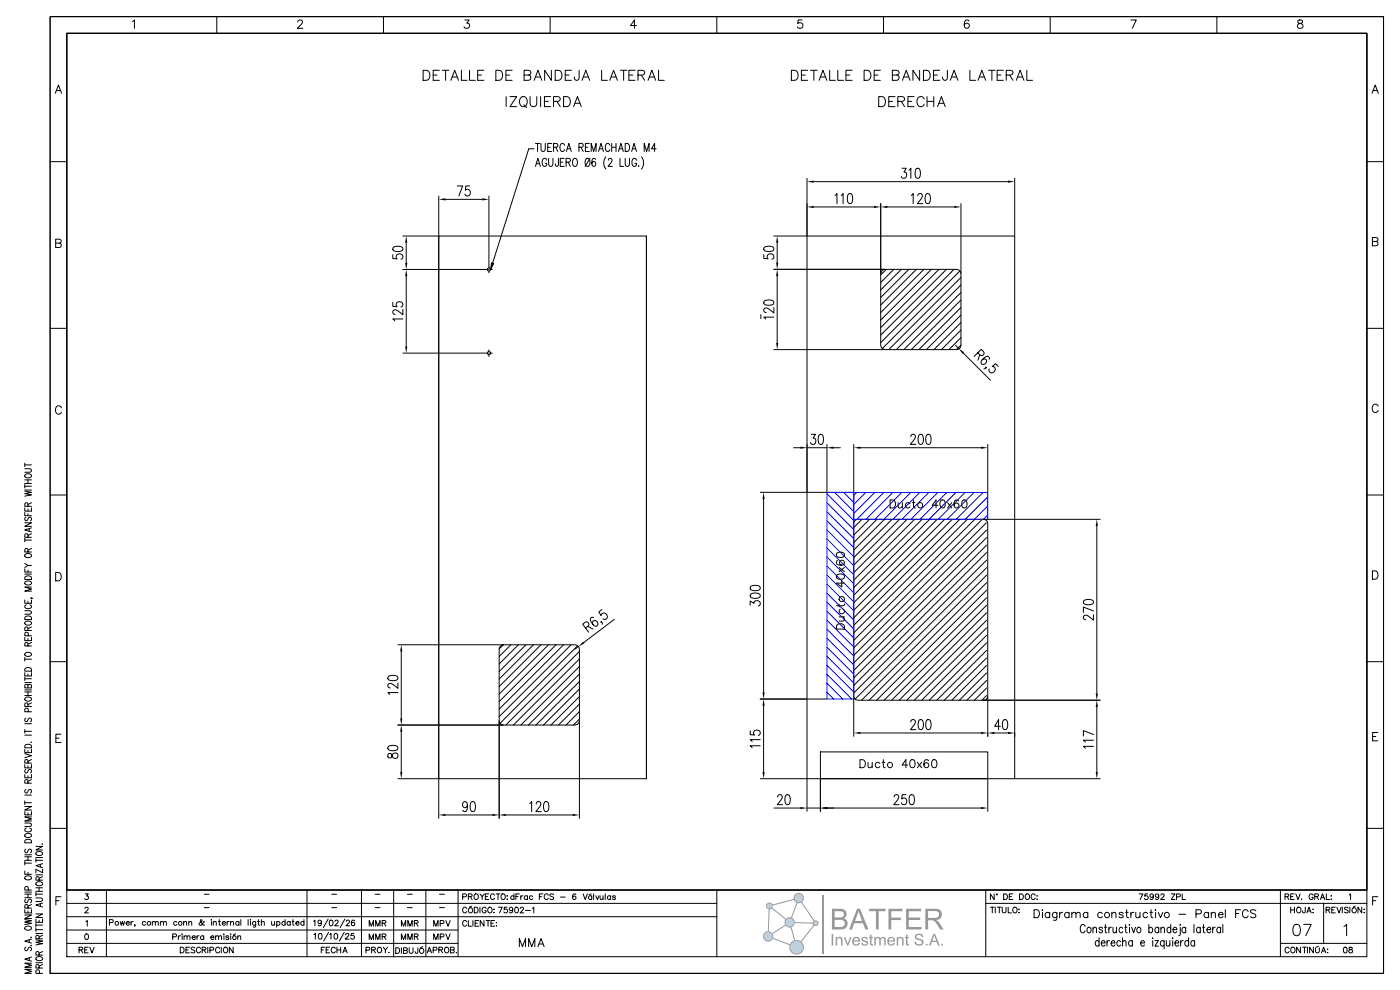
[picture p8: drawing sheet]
<svg xmlns="http://www.w3.org/2000/svg" width="420mm" height="297mm" viewBox="0 0 420 297" stroke-linecap="round" stroke-linejoin="round" font-family="sans-serif">
<!-- layer: _IGV_Ductos -->
<path d="M131.6 70.8h62.3v162.8h-62.3z" fill="none" stroke="#fff" stroke-width=".3"/>
<path d="M131.6 70.8h62.3v162.8h-62.3z" fill="#fff"/>
<path d="M131.6 70.8h62.3v162.8h-62.3z" fill="none" stroke="#000" stroke-width=".3"/>
<!-- layer: _TEXTO -->
<path d="M131.6 70.8v162.8M193.9 70.8v162.8" fill="none" stroke="#000" stroke-width=".3"/>
<!-- layer: 0 -->
<path d="M242 70.8h62.3v11h-62.3z" fill="none" stroke="#fff" stroke-width=".3"/>
<path d="M242 70.8h62.3v11h-62.3z" fill="#fff"/>
<path d="M242 81.8h22.8v74h-7.9l-.8 .3-.4 .9v51.8l.4 .9 .8 .3h37.8l.9-.3 .3-.9v-51.8l-.3-.9-.9-.3h-29.9v-51.9h39.5v129.7h-62.3z" fill="none" stroke="#fff" stroke-width=".3"/>
<path d="M242 81.8h22.8v74h-7.9l-.8 .3-.4 .9v51.8l.4 .9 .8 .3h37.8l.9-.3 .3-.9v-51.8l-.3-.9-.9-.3h-29.9v-51.9h39.5v129.7h-62.3z" fill="#fff"/>
<path d="M273.2 70.8h31.1v33.1h-18.6l.8-.3 .4-.9v-19.7l-.4-.8-.8-.4z" fill="none" stroke="#fff" stroke-width=".3"/>
<path d="M273.2 70.8h31.1v33.1h-18.6l.8-.3 .4-.9v-19.7l-.4-.8-.8-.4z" fill="#fff"/>
<!-- layer: _TEXTO -->
<path d="M242 70.8h62.3v162.8h-62.3" fill="none" stroke="#000" stroke-width=".3"/>
<!-- layer: _IGV_Ductos -->
<path d="M264.8 81l.7-.2h21.4l.7 .2 .4 .4 .2 .7v21.4l-.2 .7-.4 .5-.7 .2h-21.4l-.7-.2-.5-.5-.2-.7v-21.4l.2-.7zM256.2 156.4l.5-.5 .6-.1h37.8l.6 .1 .4 .5 .2 .6v51.8l-.2 .6-.4 .5-.6 .1h-37.8l-.6-.1-.5-.5-.1-.6v-51.8zM246.1 225.5h50.2v8.1h-50.2z" fill="none" stroke="#000" stroke-width=".3"/>
<!-- layer: 02 -->
<path d="M242 70.8v162.8" fill="none" stroke="#000" stroke-width=".3"/>
<!-- layer: _Zona Segura -->
<g fill="none" stroke="#00f" stroke-width=".3">
<path d="M248 147.7h8.1v62h-8.1zM248 148.1l8.1 8M248 150.8l8.1 8M248 153.5l8.1 8.1M248 156.2l8.1 8.1M248 158.9l8.1 8.1M250.3 147.7l5.8 5.7M253 147.7l3.1 3M255.7 147.7l.4 .3M256.1 147.7h40.2v8.1h-40.2zM256.9 147.7l-.8 .9M259.6 147.7l-3.5 3.6"/>
<path d="M262.4 147.7l-6.3 6.3M265.1 147.7l-8.1 8.1M267.8 147.7l-8.1 8.1M270.5 147.7l-8.1 8.1M273.2 147.7l-8.1 8.1M275.9 147.7l-8.1 8.1M278.6 147.7l-8 8.1M281.3 147.7l-8 8.1M284 147.7l-8 8.1M286.7 147.7l-8 8.1M289.4 147.7l-8 8.1M292.1 147.7l-8 8.1"/>
<path d="M294.8 147.7l-8 8.1M296.3 154.4l-1.4 1.4M296.3 151.7l-4.1 4.1M296.3 149l-6.8 6.8M248 161.6l8.1 8.1M248 164.3l8.1 8.1M248 167l8.1 8.1M248 169.8l8.1 8M248 172.5l8.1 8M248 175.2l8.1 8M248 177.9l8.1 8M248 180.6l8.1 8"/>
<path d="M248 183.3l8.1 8M248 186l8.1 8M248 188.7l8.1 8M248 191.4l8.1 8M248 194.1l8.1 8.1M248 196.8l8.1 8.1M248 199.5l8.1 8.1M248 202.2l7.5 7.5M248 204.9l4.8 4.8M248 207.7l2 2"/>
</g>
<!-- layer: 0 -->
<path d="M242 233.7v9.7M246.1 233.7v9.7M232.1 242.4h7.9M242 242.4h4.1M248.1 242.4h2" fill="none" stroke="#050505" stroke-width=".3"/>
<g fill="#050505">
<path d="M246.1 242.4l2-.4v.7z"/>
<path d="M240 242l2 .4-2 .3z"/>
</g>
<path d="M228.2 94.4v1.2M233.2 239.1l.5-.8 .7 .2 .2 .4-.3 1-1.2 1.5h1.6M235.8 238.5l.5-.2a1.77 1.77 0 0 1 .6 2.5l-.2 .4-.6 .2a1.77 1.77 0 0 1-.6-2.5z" fill="none" stroke="#000" stroke-width=".3"/>
<!-- layer: _IGV_Ductos -->
<path d="M150.4 193.6l.6-.2h21.5l.6 .2 .5 .4 .2 .7v21.4l-.2 .7-.5 .5-.6 .2h-21.5l-.6-.2-.5-.5-.2-.7v-21.4l.2-.7z" fill="none" stroke="#000" stroke-width=".3"/>
<!-- layer: 0 -->
<path d="M294.8 155.8h35.2M329 157.8v50.2M294.8 210h35.2" fill="none" stroke="#050505" stroke-width=".3"/>
<g fill="#050505">
<path d="M329 155.8l.3 2h-.7z"/>
<path d="M328.6 208h.7l-.3 2z"/>
</g>
<path d="M293.3 105.8l1.1 .9 .6-.4 .2-.4-.9-1.1-2.1 2.1M293.9 106.4l-.6 1.7M295.8 110.3l-.2-.2h.2l-.2 .4-.5 .1M296.7 107.8a.64 .64 0 0 0-.6-1 2.05 2.05 0 0 0-1.7 2.3 .88 .88 0 0 0 1.3-.2 .88 .88 0 0 0-.4-1.3l-.7 .3M299.4 109.9l-.8-.8-1 .8a.92 .92 0 0 1 .8 1 .92 .92 0 0 1-.9 .9 .92 .92 0 0 1-.9-.9l.1-.3M325.1 180.1a2.81 2.81 0 0 1 2.7 0l.2 .6a1.77 1.77 0 0 1-2.5 .6l-.6-.6zM328 184.4v1.6l-1.5-1.2-1-.3-.6 .5v.4l.8 .5M328 183.2l-3.1-1.1v1.6" fill="none" stroke="#000" stroke-width=".3"/>
<path d="M286.6 103.5l.9 1M288.9 105.9l8.1 8.1" fill="none" stroke="#050505" stroke-width=".3"/>
<path d="M287.5 104.5l1.7 1.2-.5 .4z" fill="#050505"/>
<path d="M242 53.5v17.2M244.1 54.5h58.2M304.3 53.5v17.2" fill="none" stroke="#050505" stroke-width=".3"/>
<g fill="#050505">
<path d="M302.3 54.1l2 .4-2 .3z"/>
<path d="M242 54.5l2.1-.4v.7z"/>
</g>
<path d="M270.6 50.5h1.2l-.7 1.1a.89 .89 0 0 1 .8 1.4 .89 .89 0 0 1-1.6-.1M272.6 51l.6-.5v3M274.8 50.6l.6-.1a1.77 1.77 0 0 1 .5 2.4l-.2 .4-.6 .2a1.77 1.77 0 0 1-.5-2.5z" fill="none" stroke="#000" stroke-width=".3"/>
<path d="M242 61.1v9.6M244.1 62.1h18M264.1 61.1v20.9" fill="none" stroke="#050505" stroke-width=".3"/>
<g fill="#050505">
<path d="M262.1 61.7l2 .4-2 .3z"/>
<path d="M242 62.1l2.1-.4v.7z"/>
</g>
<path d="M250.5 58.6l.5-.5v3M252.3 58.6l.6-.5v3M254.5 58.2l.6-.1a1.77 1.77 0 0 1 .5 2.4l-.2 .4-.6 .2a1.77 1.77 0 0 1-.6-2.5z" fill="none" stroke="#000" stroke-width=".3"/>
<path d="M264.1 61.1v20.9M266.2 62.1h20M288.2 61.1v20.9" fill="none" stroke="#050505" stroke-width=".3"/>
<g fill="#050505">
<path d="M264.1 62.1l2.1-.4v.7z"/>
<path d="M286.2 61.7l2 .4-2 .3z"/>
</g>
<path d="M273.3 58.6l.6-.5v3M275.3 58.8l.4-.7h.5l.4 .5-.3 1-1.1 1.5h1.6M277.8 58.2l.6-.1a1.77 1.77 0 0 1 .5 2.4l-.2 .4-.6 .2a1.77 1.77 0 0 1-.5-2.5z" fill="none" stroke="#000" stroke-width=".3"/>
<path d="M232.1 70.8h9.8M233.1 72.8v6M232.1 80.8h33.2" fill="none" stroke="#050505" stroke-width=".3"/>
<g fill="#050505">
<path d="M232.8 78.8h.6l-.3 2z"/>
<path d="M233.1 70.8l.3 2h-.6z"/>
</g>
<path d="M229.1 76.4v1.1l1.3 .1a.92 .92 0 0 1 .1-1.2 .92 .92 0 0 1 1.2 0 .92 .92 0 0 1 .1 1.2l-.3 .1M229.2 74.2a2.81 2.81 0 0 1 2.8 0l.1 .6a1.77 1.77 0 0 1-2.4 .5l-.6-.5z" fill="none" stroke="#000" stroke-width=".3"/>
<path d="M232.1 80.8h33.2M233.1 82.8v20.1M232.1 104.9h33.2" fill="none" stroke="#050505" stroke-width=".3"/>
<g fill="#050505">
<path d="M233.1 80.8l.3 2h-.6z"/>
<path d="M232.8 102.9h.6l-.3 2z"/>
</g>
<path d="M229.2 90.3a2.81 2.81 0 0 1 2.8 0l.1 .6a1.77 1.77 0 0 1-2.4 .5l-.6-.5zM232.1 95.1h-3l.6 .6M232.1 92.3v1.6l-1.4-1.2-1-.3-.5 .2-.1 .7 .7 .4" fill="none" stroke="#000" stroke-width=".3"/>
<path d="M228 147.7h19.9M229 149.7v58M228 209.7h19.9" fill="none" stroke="#050505" stroke-width=".3"/>
<g fill="#050505">
<path d="M229 147.7l.4 2h-.7z"/>
<path d="M228.7 207.7h.7l-.4 2z"/>
</g>
<path d="M225.1 178.2a2.81 2.81 0 0 1 2.8 0l.1 .6a1.77 1.77 0 0 1-2.4 .6l-.6-.6zM225.1 175.9a2.81 2.81 0 0 1 2.8 0l.1 .6a1.77 1.77 0 0 1-2.4 .6l-.6-.6zM225 181.5v-1.2l1.2 .7a.89 .89 0 0 1 1.3-.8 .89 .89 0 0 1-.1 1.6" fill="none" stroke="#000" stroke-width=".3"/>
<path d="M228 209.7h13.9M229 211.7v19.9M228 233.6h13.9" fill="none" stroke="#050505" stroke-width=".3"/>
<g fill="#050505">
<path d="M229 209.7l.4 2h-.7z"/>
<path d="M228.7 231.6h.7l-.4 2z"/>
</g>
<path d="M225 219.2v1.2l1.3 .1a.92 .92 0 0 1 .1-1.3 .92 .92 0 0 1 1.2 0 .92 .92 0 0 1 .1 1.3l-.3 .1M228 223.7h-3l.6 .6M228 221.8h-3l.6 .6" fill="none" stroke="#000" stroke-width=".3"/>
<path d="M256.1 208.9v12M258.1 219.8h36.1M296.3 208.9v12" fill="none" stroke="#050505" stroke-width=".3"/>
<g fill="#050505">
<path d="M256.1 219.8l2-.3v.7z"/>
<path d="M294.2 219.5l2.1 .3-2.1 .4z"/>
</g>
<path d="M273.2 216.5l.4-.7 .7 .2 .3 .4-.4 1-1.1 1.4h1.6M275.7 216l.6-.2a1.77 1.77 0 0 1 .6 2.5l-.3 .4-.6 .1a1.77 1.77 0 0 1-.5-2.4zM278 216l.6-.2a1.77 1.77 0 0 1 .5 2.5l-.2 .4-.6 .1a1.77 1.77 0 0 1-.5-2.4z" fill="none" stroke="#000" stroke-width=".3"/>
<path d="M296.3 220v.9M298.3 219.8h4M304.3 219.8v1.1" fill="none" stroke="#050505" stroke-width=".3"/>
<g fill="#050505">
<path d="M296.3 219.8l2-.3v.7z"/>
<path d="M302.3 219.5l2 .3-2 .4z"/>
</g>
<path d="M300.1 217.8h-1.8l1.2-2v3M301 216l.6-.2a1.77 1.77 0 0 1 .5 2.5l-.2 .4-.6 .1a1.77 1.77 0 0 1-.5-2.4z" fill="none" stroke="#000" stroke-width=".3"/>
<path d="M246.1 233.7v9.7M296.3 233.7v9.7M248.1 242.4h46.2" fill="none" stroke="#050505" stroke-width=".3"/>
<g fill="#050505">
<path d="M246.1 242.4l2-.4v.7z"/>
<path d="M294.3 242l2 .4-2 .3z"/>
</g>
<path d="M268.2 239.1l.4-.8 .7 .2 .3 .4-.4 1-1.1 1.5h1.6M271.7 238.3h-1.1l-.1 1.3a.92 .92 0 0 1 1.2 .1 .92 .92 0 0 1 0 1.3 .92 .92 0 0 1-1.2 .1l-.1-.3M273 238.5l.6-.2a1.77 1.77 0 0 1 .6 2.5l-.3 .4-.6 .2a1.77 1.77 0 0 1-.5-2.5z" fill="none" stroke="#000" stroke-width=".3"/>
<path d="M294.8 210h35.2M329 212v19.6M304.5 233.6h25.5" fill="none" stroke="#050505" stroke-width=".3"/>
<g fill="#050505">
<path d="M329 210l.3 2h-.7z"/>
<path d="M328.6 231.6h.7l-.3 2z"/>
</g>
<path d="M328 223.9h-3.1l.6 .5M328 222h-3.1l.6 .6M328 220.3l-3.1-1.2v1.7" fill="none" stroke="#000" stroke-width=".3"/>
<path d="M149.7 216.3v29.1M173.8 216.3v29.1M151.7 244.4h20.1" fill="none" stroke="#050505" stroke-width=".3"/>
<g fill="#050505">
<path d="M149.7 244.4l2-.3v.7z"/>
<path d="M171.8 244.1l2 .3-2 .4z"/>
</g>
<path d="M158.9 241l.6-.6v3M160.8 241.1l.5-.7h.5l.4 .6-.3 1-1.2 1.4h1.6M163.4 240.6l.5-.2a1.77 1.77 0 0 1 .6 2.5l-.2 .4-.6 .1a1.77 1.77 0 0 1-.6-2.4z" fill="none" stroke="#000" stroke-width=".3"/>
<path d="M149.7 216.3v29.1M131.6 233.7v11.7M133.6 244.4h14.1" fill="none" stroke="#050505" stroke-width=".3"/>
<g fill="#050505">
<path d="M147.7 244.1l2 .3-2 .4z"/>
<path d="M131.6 244.4l2-.3v.7z"/>
</g>
<path d="M140.2 241.4a.81 .81 0 0 1-.8 .9 .89 .89 0 0 1-.7-1.1 .89 .89 0 0 1 1.2-.6 2.55 2.55 0 0 1 0 2.7 .64 .64 0 0 1-1.1-.3M141.3 240.6l.6-.2a1.77 1.77 0 0 1 .6 2.5l-.2 .4-.6 .1a1.77 1.77 0 0 1-.6-2.4z" fill="none" stroke="#000" stroke-width=".3"/>
<path d="M119.3 217.5h31.6M120.3 219.5v12.1M119.3 233.6h12.2" fill="none" stroke="#050505" stroke-width=".3"/>
<g fill="#050505">
<path d="M120.3 217.5l.4 2h-.7z"/>
<path d="M120 231.6h.7l-.4 2z"/>
</g>
<path d="M116.5 226.1a.81 .81 0 0 0 .3 1.2l.7-.3a.95 .95 0 0 1 .8-1.1 .95 .95 0 0 1 1 1 .98 .98 0 0 1-1.1 .5 .98 .98 0 0 1-.7-1.1 .67 .67 0 0 0-1-.2zM116.5 223.9a2.81 2.81 0 0 1 2.7 0l.1 .6a1.77 1.77 0 0 1-2.4 .6l-.6-.6z" fill="none" stroke="#000" stroke-width=".3"/>
<path d="M119.3 193.4h31.6M120.3 195.4v20.1M119.3 217.5h31.6" fill="none" stroke="#050505" stroke-width=".3"/>
<g fill="#050505">
<path d="M120 215.5h.7l-.4 2z"/>
<path d="M120.3 193.4l.4 2h-.7z"/>
</g>
<path d="M175.6 188.4l1-1v-.5l-.7-.4-1.1 .7 1.8 2.4M176.3 187.9l1.6 .7M178 185.3a.64 .64 0 0 0-1 .4 2.05 2.05 0 0 0 2 2 .88 .88 0 0 0 0-1.3 .88 .88 0 0 0-1.3 .2l.2 .8M180.4 186.5l-.2 .2v-.2l.4 .2 .1 .5M180.5 182.8l-.9 .7 .7 1.1a.92 .92 0 0 1 1-.7 .92 .92 0 0 1 .8 1.1 .92 .92 0 0 1-.9 .8l-.3-.2M116.5 202.9a2.81 2.81 0 0 1 2.7 0l.1 .6a1.77 1.77 0 0 1-2.4 .5l-.6-.5zM119.3 207.7h-3l.6 .6M119.3 204.9v1.6l-1.4-1.2-1-.3-.6 .4v.5l.7 .4" fill="none" stroke="#000" stroke-width=".3"/>
<path d="M173.5 193.9l-1 .8M184.3 185.8l-9.2 6.9" fill="none" stroke="#050505" stroke-width=".3"/>
<path d="M174.9 192.4l.4 .6-1.8 .9z" fill="#050505"/>
<!-- layer: Textos -->
<g fill="none" stroke="#050505" stroke-width=".3">
<path d="M267 149.9h.8a1.29 1.29 0 0 1 .8 1.3 1.29 1.29 0 0 1-.8 1.2h-.8zM269.4 150.8l.1 1.4 .6 .2 .5-.5M270.6 150.8v1.6M272.9 151.1a.77 .77 0 0 0-1.1-.1 .77 .77 0 0 0 0 1.1 .77 .77 0 0 0 1.1-.1M273.6 150.8h.8M274 149.9v2l.1 .3 .5 .2M281.3 151.6h-1.7l1.2-1.7v2.5M282.2 150.1a.78 .78 0 0 1 1.2 .3 1.22 1.22 0 0 1-.8 2 1.54 1.54 0 0 1-.4-2.3zM284.2 150.8l1.3 1.6M285.5 150.8l-1.3 1.6M287.5 150.3a.71 .71 0 0 0-1-.2 1.38 1.38 0 0 0 .5 2.3 .75 .75 0 0 0 .6-.8 .75 .75 0 0 0-.7-.7 .75 .75 0 0 0-.8 .7M288.8 150.1a.78 .78 0 0 1 1.1 .3 1.22 1.22 0 0 1-.8 2 1.54 1.54 0 0 1-.3-2.3z"/>
<path d="M257.9 227.8h.8a1.29 1.29 0 0 1 .9 1.3 1.29 1.29 0 0 1-.9 1.2h-.8zM260.3 228.7l.2 1.4 .5 .2 .6-.5M261.6 228.7v1.6M263.9 229a.77 .77 0 0 0-1.1-.1 .77 .77 0 0 0 0 1.1 .77 .77 0 0 0 1.1-.1M264.6 228.7h.8M264.9 227.8v2l.2 .3 .4 .2M272.3 229.5h-1.7l1.1-1.7v2.5M273.2 228a.78 .78 0 0 1 1.2 .3 1.22 1.22 0 0 1-.9 2 1.54 1.54 0 0 1-.3-2.3zM275.2 228.7l1.2 1.6M276.4 228.7l-1.2 1.6M278.5 228.2a.71 .71 0 0 0-1-.2 1.38 1.38 0 0 0 .4 2.3 .75 .75 0 0 0 .7-.8 .75 .75 0 0 0-.7-.7 .75 .75 0 0 0-.8 .7M279.7 228a.78 .78 0 0 1 1.2 .3 1.22 1.22 0 0 1-.8 2 1.54 1.54 0 0 1-.4-2.3z"/>
<circle cx="276" cy="151.5" r=".8"/>
<circle cx="266.9" cy="229.4" r=".8"/>
</g>
<!-- layer: 0 -->
<g fill="none" stroke="#000" stroke-width=".3">
<path d="M265.8 80.8l-1.7 1.7M268.1 80.8l-4 3.9M270.3 80.8l-6.2 6.2M272.6 80.8l-8.5 8.4M274.9 80.8l-10.8 10.7M277.1 80.8l-13 12.9M279.4 80.8l-15.3 15.2M281.6 80.8l-17.5 17.5M283.9 80.8l-19.8 19.7M286.1 80.8l-22 22M287.9 81.3l-23.3 23.2M288.2 83.2l-21.6 21.7"/>
<path d="M288.2 85.5l-19.4 19.4M288.2 87.7l-17.1 17.2M288.2 90l-14.9 14.9M288.2 92.2l-12.6 12.7M288.2 94.5l-10.4 10.4M288.2 96.7l-8.1 8.2M288.2 99l-5.8 5.9M288.2 101.3l-3.6 3.6M288.2 103.5l-1.3 1.4M258.5 155.8l-2.4 2.4M260.8 155.8l-4.7 4.7M263 155.8l-6.9 6.9"/>
<path d="M265.3 155.8l-9.2 9.2M267.5 155.8l-11.4 11.4M269.8 155.8l-13.7 13.7M272.1 155.8l-16 16M274.3 155.8l-18.2 18.2M276.6 155.8l-20.5 20.5M278.8 155.8l-22.7 22.7M281.1 155.8l-25 25M283.3 155.8l-27.2 27.2M285.6 155.8l-29.5 29.5M287.9 155.8l-31.8 31.7M290.1 155.8l-34 34"/>
<path d="M292.4 155.8l-36.3 36.3M294.6 155.8l-38.5 38.5M295.8 156.8l-39.7 39.8M295.9 159l-39.8 39.8M295.9 161.2l-39.8 39.9M295.9 163.5l-39.8 39.8M295.9 165.7l-39.8 39.9M295.9 168l-39.8 39.9M295.9 170.3l-39.4 39.4M295.9 172.5l-37.5 37.5M295.9 174.8l-35.2 35.2M295.9 177l-33 33"/>
<path d="M295.9 179.3l-30.7 30.7M151 193.4l-1.3 1.2M153.2 193.4l-3.5 3.5M155.5 193.4l-5.8 5.8M157.7 193.4l-8 8M160 193.4l-10.3 10.3M162.3 193.4l-12.6 12.5M164.5 193.4l-14.8 14.8M166.8 193.4l-17.1 17M169 193.4l-19.3 19.3M171.3 193.4l-21.6 21.5M173.3 193.7l-23.3 23.2"/>
<path d="M173.8 195.4l-22.1 22.1M173.8 197.6l-19.8 19.9M173.8 199.9l-17.6 17.6M295.9 181.5l-28.5 28.5M295.9 183.8l-26.2 26.2M295.9 186l-24 24M295.9 188.3l-21.7 21.7M295.9 190.6l-19.4 19.4M295.9 192.8l-17.2 17.2M295.9 195.1l-14.9 14.9M295.9 197.3l-12.7 12.7M295.9 199.6l-10.4 10.4"/>
<path d="M173.8 202.2l-15.3 15.3M173.8 204.4l-13.1 13.1M173.8 206.7l-10.8 10.8M173.8 208.9l-8.5 8.6M173.8 211.2l-6.3 6.3M173.8 213.4l-4 4.1M173.8 215.7l-1.8 1.8M295.9 201.8l-8.2 8.2M295.9 204.1l-5.9 5.9M295.9 206.3l-3.7 3.7M295.9 208.6l-1.4 1.4"/>
</g>
<!-- layer: 05 -->
<g fill="none" stroke="#000" stroke-width=".3">
<path d="M146.6 79.8v.5M145.6 80.8h.5M146.6 80.8h.1M146.6 80.8v.1M146.6 81.4v.4M147.2 80.8h.4M145.6 105.9h.5M146.6 105.9h.1M146.6 104.9v.5M146.6 106.4v.5M147.2 105.9h.4"/>
<circle cx="146.6" cy="80.8" r=".5"/>
<circle cx="146.6" cy="105.9" r=".5"/>
</g>
<!-- layer: 0 -->
<path d="M131.6 58.8v11.9M133.6 59.8h11M146.6 58.8v20.9" fill="none" stroke="#050505" stroke-width=".3"/>
<g fill="#050505">
<path d="M131.6 59.8l2-.3v.6z"/>
<path d="M144.6 59.5l2 .3-2 .3z"/>
</g>
<path d="M137.2 55.8h1.6l-1.2 3M140.8 55.8h-1.1l-.1 1.3a.92 .92 0 0 1 1.2 .1 .92 .92 0 0 1 0 1.2 .92 .92 0 0 1-1.2 .1l-.1-.3" fill="none" stroke="#000" stroke-width=".3"/>
<path d="M120.8 70.8h10.7M121.8 72.8v6M120.8 80.8h24.7" fill="none" stroke="#050505" stroke-width=".3"/>
<g fill="#050505">
<path d="M121.8 70.8l.4 2h-.7z"/>
<path d="M121.5 78.8h.7l-.4 2z"/>
</g>
<path d="M117.8 76.4v1.1l1.3 .1a.92 .92 0 0 1 .1-1.2 .92 .92 0 0 1 1.3 0 .92 .92 0 0 1 0 1.2l-.2 .2M118 74.2a2.81 2.81 0 0 1 2.7 0l.1 .6a1.77 1.77 0 0 1-2.4 .6l-.6-.6z" fill="none" stroke="#000" stroke-width=".3"/>
<path d="M120.8 80.8h24.7M121.8 82.8v21.1M120.8 105.9h24.7" fill="none" stroke="#050505" stroke-width=".3"/>
<g fill="#050505">
<path d="M121.8 80.8l.4 2h-.7z"/>
<path d="M121.5 103.9h.7l-.4 2z"/>
</g>
<path d="M117.8 90.7v1.2l1.3 .1a.92 .92 0 0 1 .1-1.3 .92 .92 0 0 1 1.3 0 .92 .92 0 0 1 0 1.3l-.2 .1M120.8 95.7h-3l.6 .5M120.8 92.8v1.6l-1.4-1.1-1-.4-.4 .2-.2 .7 .7 .5" fill="none" stroke="#000" stroke-width=".3"/>
<!-- layer: _TEXTO -->
<g fill="none" stroke="#000" stroke-width=".3">
<path d="M126.9 21.1h1a1.61 1.61 0 0 1 1.1 1.5 1.61 1.61 0 0 1-1.1 1.5h-1zM129.9 22.5h1.2M131.8 21.1h-1.9v3h1.9M132.6 21.1h2.1M133.7 21.1v3M135.2 24.1l1.2-3 1.1 3M135.7 23.1h1.4M138.4 21.1v3h1.7M140.8 21.1v3h1.8M143.3 22.5h1.1M145.1 21.1h-1.8v3h1.8M148.7 21.1h1a1.61 1.61 0 0 1 1.1 1.5 1.61 1.61 0 0 1-1.1 1.5h-1z"/>
<path d="M151.7 22.5h1.2M151.8 29v3M153 29h2l-2 3h2M153.6 21.1h-1.9v3h1.9M156.1 29.4a1.11 1.11 0 0 1 1.3-.4 1.11 1.11 0 0 1 .7 1.1 1.32 1.32 0 0 1-.3 1.5 1.32 1.32 0 0 1-1.4 .2 1.87 1.87 0 0 1-.3-2.4zM157.1 31.4l.9 .9M157.2 22.5h1.3a.79 .79 0 0 1 .7 .8 .79 .79 0 0 1-.7 .8h-1.3v-3h1.3l.6 .3 .1 .5-.3 .5-.4 .1M159 29v2.1a1.01 1.01 0 0 0 1 .9 1.01 1.01 0 0 0 1-.9v-2.1M160.2 24.1l1.2-3 1.1 3M160.6 23.1h1.5M162.1 29v3M163.3 30.4h1.1"/>
<path d="M165.2 29h-1.9v3h1.9M165.4 21.1v3l-2-3v3M166 30.4l1.7-.1 .3-.5-.1-.5-.6-.3h-1.3v3M166.5 21.1h1a1.61 1.61 0 0 1 1.1 1.5 1.61 1.61 0 0 1-1.1 1.5h-1zM167 30.4l1 1.6M169 29h1a1.61 1.61 0 0 1 1.1 1.5 1.61 1.61 0 0 1-1.1 1.5h-1zM169.5 22.5h1.2M171.4 21.1h-1.9v3h1.9M172 32l1.2-3 1.1 3M172.5 31h1.4M173.7 21.1v2.3l-.3 .6-.6 .1a.82 .82 0 0 1-.5-1M174.6 24.1l1.1-3 1.2 3"/>
<path d="M175 23.1h1.4M180.4 21.1v3h1.8M182.9 24.1l1.1-3 1.2 3M183.3 23.1h1.5M186 21.1h2.1M187 21.1v3M188.6 22.5h1.2M190.5 21.1h-1.9v3h1.9M191.4 22.5l1.7-.1 .3-.5-.2-.5-.6-.3h-1.2v3M192.4 22.5l1 1.6M194.4 24.1l1.1-3 1.2 3M194.8 23.1h1.4"/>
<path d="M197.5 21.1v3h1.7M237.4 21.1h1a1.61 1.61 0 0 1 1 1.5 1.61 1.61 0 0 1-1 1.5h-1zM240.4 22.5h1.1M242.2 21.1h-1.8v3h1.8M243.1 21.1h2M244.1 21.1v3M245.7 24.1l1.1-3 1.2 3M246.1 23.1h1.5M248.8 21.1v3h1.8M251.3 21.1v3h1.7M253.7 22.5h1.2M255.6 21.1h-1.9v3h1.9"/>
<path d="M259.2 21.1h1a1.61 1.61 0 0 1 1 1.5 1.61 1.61 0 0 1-1 1.5h-1zM262.2 22.5h1.1M263.6 29h1a1.61 1.61 0 0 1 1 1.5 1.61 1.61 0 0 1-1 1.5h-1zM264.1 21.1h-1.9v3h1.9M266.6 30.4h1.1M267.6 22.5h1.3a.79 .79 0 0 1 .8 .8 .79 .79 0 0 1-.8 .8h-1.3v-3h1.3l.6 .3 .2 .5-.3 .5-.5 .1M268.4 29h-1.8v3h1.8M269.3 30.4l1.7-.1 .3-.5-.1-.5-.6-.3h-1.3v3M270.3 30.4l1 1.6M270.7 24.1l1.1-3 1.2 3M271.1 23.1h1.4M272.3 30.4h1.2"/>
<path d="M274.2 29h-1.9v3h1.9M275.8 21.1v3l-2-3v3M277 21.1h1a1.61 1.61 0 0 1 1 1.5 1.61 1.61 0 0 1-1 1.5h-1zM277.2 29.7a1.11 1.11 0 0 0-1.3-.7 1.11 1.11 0 0 0-.9 1.1 1.32 1.32 0 0 0 .3 1.5 1.32 1.32 0 0 0 1.5 .2l.4-.5M278.1 30.4h2M278.1 29v3M280 22.5h1.1M280.1 29v3M281.2 32l1.2-3 1.1 3M281.6 31h1.5M281.9 21.1h-1.9v3h1.9M284.2 21.1v2.3l-.3 .6-.6 .1a.82 .82 0 0 1-.6-1"/>
<path d="M285 24.1l1.2-3 1.1 3M285.4 23.1h1.5M290.9 21.1v3h1.7M293.3 24.1l1.2-3 1.1 3M293.8 23.1h1.4M296.5 21.1h2M297.5 21.1v3M299.1 22.5h1.1M300.9 21.1h-1.8v3h1.8M301.8 22.5l1.7-.1 .3-.5-.1-.5-.6-.3h-1.3v3M302.8 22.5l1 1.6M304.8 24.1l1.2-3 1.1 3"/>
<path d="M305.3 23.1h1.4M308 21.1v3h1.7M160.2 44.6h-1.6l-10.9 34.3M160.6 49.9l.7-2.4 .8 2.4M160.6 43h1.3M160.9 49.1h.9M161.2 43v2.4M162.3 43v1.7a.65 .65 0 0 0 .6 .7 .65 .65 0 0 0 .6-.7v-1.7M164 48.1a.71 .71 0 0 0-.9-.6 .71 .71 0 0 0-.5 .9v.6a.72 .72 0 0 0 .7 .9 .72 .72 0 0 0 .7-.9h-.5M164.3 44.2h.7M164.6 47.5v1.7a.65 .65 0 0 0 .6 .7 .65 .65 0 0 0 .6-.7v-1.7M165.5 43h-1.2v2.4h1.2"/>
<path d="M166 44.2l1.1-.1 .2-.4-.2-.6-1.1-.1v2.4M166.7 44.2l.6 1.2M167.5 47.5l-.2 2.3h-.5l-.2-.7M168 48.6h.8M169.2 47.5h-1.2v2.4h1.2M169.3 43.6a.71 .71 0 0 0-.8-.6 .71 .71 0 0 0-.6 .9v.6a.71 .71 0 0 0 .6 .9 .71 .71 0 0 0 .8-.5M169.8 48.6l1.1-.1 .2-.3-.2-.6-1.1-.1v2.4M169.9 45.4l.7-2.4 .7 2.4M170.2 44.6h.9M170.4 48.6l.7 1.3M172.1 47.6l.2-.1a1.31 1.31 0 0 1 1 1 1.31 1.31 0 0 1-.5 1.3l-.2 .1a1.31 1.31 0 0 1-1-1 1.31 1.31 0 0 1 .5-1.3zM173.6 44.2l1.1-.1 .2-.4-.2-.6-1.1-.1v2.4"/>
<path d="M174.3 44.2l.6 1.2M175.6 44.2h.7M175.8 47.6l.2-.1a1.31 1.31 0 0 1 1 1 1.31 1.31 0 0 1-.4 1.3l-.2 .1a1.31 1.31 0 0 1-1-1 1.31 1.31 0 0 1 .4-1.3zM176.8 43h-1.2v2.4h1.2M177 47.5l-1.5 2.4M177.3 45.4v-2.4l.8 2.4 .7-2.4v2.4M178.6 47.8a.51 .51 0 0 0-.8-.2l-.3 .9 .3 1.3a.68 .68 0 0 0 .9-.6 .68 .68 0 0 0-.9-.7l-.3 .6M179.5 45.4l.8-2.4 .7 2.4M179.8 44.6h.9M181.7 47a2.91 2.91 0 0 0 0 3.7M182.5 48.1l.3-.6 .6 .1 .2 .4-.3 .8-.9 1.1h1.3M182.9 43.6a.71 .71 0 0 0-.8-.6 .71 .71 0 0 0-.6 .9v.6a.71 .71 0 0 0 .6 .9 .71 .71 0 0 0 .8-.5"/>
<path d="M183.5 44.2h1.3M183.5 43v2.4M184.8 43v2.4M185.5 45.4l.7-2.4 .8 2.4M185.8 44.6h.9M186 47.5v2.4h1.1M187.5 43a1.29 1.29 0 0 1 1.3 .8 1.29 1.29 0 0 1-.4 1.5l-.9 .1zM187.5 47.5v1.7a.65 .65 0 0 0 .7 .7 .65 .65 0 0 0 .6-.7v-1.7M189.4 45.4l.8-2.4 .7 2.4M189.7 44.6h.9M190.9 48.1a.71 .71 0 0 0-.9-.6 .71 .71 0 0 0-.5 .9v.6a.72 .72 0 0 0 .7 .9 .72 .72 0 0 0 .7-.9h-.4M191.6 49.7l.1 .1"/>
<path d="M192.4 47a2.91 2.91 0 0 1 0 3.7M193.2 45.4v-2.4l.7 2.4 .8-2.4v2.4M196.8 44.6h-1.4l.9-1.6v2.4M147.4 78.8l.7 .2-1 1.8z"/>
</g>
<path d="M147.4 78.8l.7 .2-1 1.8z" fill="#000"/>
<!-- layer: Textos -->
<g fill="none" stroke="#050505" stroke-width=".3">
<path d="M251 172.5a1.54 1.54 0 0 1 2.3 .3v.3a1.39 1.39 0 0 1-2.4 0zM251 166a1.54 1.54 0 0 1 2.3 .3v.2a1.39 1.39 0 0 1-2.4 0zM251.2 168.1a.71 .71 0 0 0-.2 1.1 1.38 1.38 0 0 0 2.3-.5 .75 .75 0 0 0-.8-.7 .75 .75 0 0 0-.7 .7 .75 .75 0 0 0 .7 .8M251.7 170.2l1.6 1.3M252.5 174.3v1.8l-1.6-1.2h2.4M253.3 170.2l-1.6 1.3M251 187.5a1.35 1.35 0 0 1 2.3 .4v.8h-2.4zM251.7 185h1.6M251.7 181.2v.8M252 182.7a.77 .77 0 0 0-.1 1.2 .77 .77 0 0 0 1.1 0 .77 .77 0 0 0-.1-1.2M252.8 185l.5 .6-.1 .6-1.5 .1M253.3 181.1l-.1 .5-.4 .1h-1.9"/>
<circle cx="252.4" cy="179.7" r=".8"/>
</g>
<!-- layer: 01 -->
<path d="M238 134.3h2M242 133.3v14.2M242 134.3h6M248 133.3v14.2M250 134.3h2" fill="none" stroke="#050505" stroke-width=".3"/>
<g fill="#050505">
<path d="M248 134.3l2-.3v.6z"/>
<path d="M240 134l2 .3-2 .3z"/>
</g>
<path d="M243.3 130.3h1.3l-.7 1.1a.89 .89 0 0 1 .7 1.4 .89 .89 0 0 1-1.5-.1M245.7 130.4l.6-.1a1.77 1.77 0 0 1 .6 2.4l-.3 .4-.5 .2a1.77 1.77 0 0 1-.6-2.5z" fill="none" stroke="#000" stroke-width=".3"/>
<path d="M256.1 133.3v14.2M258.1 134.3h36.1M296.3 133.3v14.3" fill="none" stroke="#050505" stroke-width=".3"/>
<g fill="#050505">
<path d="M256.1 134.3l2-.3v.6z"/>
<path d="M294.2 134l2.1 .3-2.1 .3z"/>
</g>
<path d="M273.2 131l.4-.7 .7 .1 .3 .4-.4 1-1.1 1.5h1.6M275.7 130.4l.6-.1a1.77 1.77 0 0 1 .6 2.4l-.3 .4-.6 .2a1.77 1.77 0 0 1-.5-2.5zM278 130.4l.6-.1a1.77 1.77 0 0 1 .5 2.4l-.2 .4-.6 .2a1.77 1.77 0 0 1-.5-2.5z" fill="none" stroke="#000" stroke-width=".3"/>
<!-- layer: 05 -->
<path d="M20 10h390v256.9h-390z" fill="none" stroke="#050505" stroke-width=".3"/>
<!-- layer: 0 -->
<path d="M20 10h390v256.9h-390z" fill="none" stroke="#050505" stroke-width=".3"/>
<g fill="none" stroke="#000" stroke-width=".3">
<path d="M15 5h400v286.9h-400zM20 10h390v276.9h-390zM39.7 6.5l.6-.5v2.5M65 5v5M89.3 6.6l.5-.6 .8 .2a.78 .78 0 0 1-.2 1.1l-1.2 1.2h1.7M115 5v5M139.4 6h1.3l-.7 .9a.83 .83 0 0 1 .6 1.4 .83 .83 0 0 1-1.4-.3M165 5v5M190.9 7.7h-1.8l1.2-1.7v2.5M215 5v5M240.6 6h-1.2l-.1 1.1a.88 .88 0 0 1 1.3-.1 .88 .88 0 0 1-.2 1.4 .88 .88 0 0 1-1.2-.4M265 5v5"/>
<path d="M290.6 6.3a.74 .74 0 0 0-1-.2 1.43 1.43 0 0 0 .4 2.4 .78 .78 0 0 0 .8-.8 .78 .78 0 0 0-.8-.8 .78 .78 0 0 0-.8 .8M315 5v5M339.1 6h1.7l-1.2 2.5M365 5v5M389.4 6.1a.51 .51 0 0 0 .2 .8 .9 .9 0 0 1 1 .4 .9 .9 0 0 1 0 1.1l-.9 .1a.72 .72 0 0 1-.6-.8 .72 .72 0 0 1 .8-.6l.4-.2a.51 .51 0 0 0 .3-.8zM16.6 28l.9-2.5 1 2.5M16.9 27.2h1.2M411.5 28l1-2.5 .9 2.5M411.9 27.2h1.2M15 48.5h5M410 48.5h5M16.7 72.9h1.1a.66 .66 0 0 1 .6 .7 .66 .66 0 0 1-.6 .6h-1.1v-2.5h1.1l.4 .3v.7l-.4 .2"/>
<path d="M411.6 72.4h1.1a.66 .66 0 0 1 .6 .7 .66 .66 0 0 1-.6 .6h-1.1v-2.5h1.1l.5 .3v.7l-.5 .2M15 98.5h5M410 98.5h5M18.4 122.3a.92 .92 0 0 0-1-.6 .92 .92 0 0 0-.8 1v.6a.92 .92 0 0 0 .8 .9 .92 .92 0 0 0 1-.6M413.4 121.8a.92 .92 0 0 0-1.1-.6 .92 .92 0 0 0-.7 1v.6a.92 .92 0 0 0 .7 .9 .92 .92 0 0 0 1.1-.6M15 148.5h5M410 148.5h5M16.7 171.7h.8a1.33 1.33 0 0 1 .9 1.3 1.33 1.33 0 0 1-.9 1.2h-.8zM411.6 171.2h.9a1.33 1.33 0 0 1 .8 1.3 1.33 1.33 0 0 1-.8 1.2h-.9zM15 198.5h5M410 198.5h5M413.2 219.7h-1.5v2.5h1.5"/>
<path d="M16.8 221.4h.9M18.3 220.2h-1.5v2.5h1.5M411.7 220.9h.9M15 248.5h5M410 248.5h5M16.8 270.1h.9M18.3 268.9h-1.5v2.5M20 278.9h117.4M20 274.9h195M20 270.9h195M20 266.9h390M31.9 266.9v20"/>
<path d="M92.1 266.9v20M108.4 266.9v20M118.1 266.9v20M127.7 266.9v20M137.4 266.9v20M215 266.9v20M295.7 270.9h114.3M295.7 266.9v20M384 266.9v20M397 270.9v12M411.7 270.1h.9M413.2 268.9h-1.5v2.5"/>
<path d="M20 282.9h117.4M384 282.9h26"/>
</g>
<!-- layer: Texto Rotulo -->
<g fill="none" stroke="#000" stroke-width=".3">
<path d="M7.4 138.9v1.1M7.4 139.4h2M7.4 156.8h2l-2 1.1h2M7.4 153.7v1h2M7.4 152.3v1h2v-1M7.4 147.3l2 .4-2 .3 2 .4-2 .4M7.4 140.6h1.5l.5 .4-.3 .6h-1.7M7.4 145.3v1.1M7.4 147h2M7.4 145.8h2M7.4 145h2M7.4 143.9h2"/>
<path d="M7.5 142.4a1.13 1.13 0 0 1 1.9 .5 1.11 1.11 0 0 1-1.1 .5 1.11 1.11 0 0 1-.9-.8zM7.7 155.1l-.3 .4 .3 .7 .5-.2 .7-.9h.2l.3 .4-.3 .7M8.4 151.9l-.1-1-.3-.1-.5 .1-.1 1h2M8.4 143.9v1.1M8.4 152.7v.6M8.4 154.1v.6M8.8 158.6v.7M9.4 158.3l-2 .6 2 .6M9.4 150.8l-1 .5M7.4 180v1h2v-1M7.4 170.6v1h2M7.4 169l1 .6-1 .6"/>
<path d="M7.4 161.5v1M7.4 172.2h2M7.4 162h2M7.5 174.6a1.13 1.13 0 0 1 1.9 .4 1.11 1.11 0 0 1-1.1 .5 1.11 1.11 0 0 1-.9-.8zM7.5 173a1.1 1.1 0 0 1 1.2-.2 1.1 1.1 0 0 1 .7 1h-2zM7.5 166.3a1.13 1.13 0 0 1 1.9 .5 1.11 1.11 0 0 1-1.1 .5 1.11 1.11 0 0 1-.9-.8zM8.4 165.6l-.1-.9-.3-.2-.5 .2-.1 .9h2M8.4 161.1l-.1-.9-.3-.1-.5 .1-.1 .9h2M8.4 171v.6M8.4 169.6h1M9.3 179.4l.5 .1M9.4 176.1h-2l2 .6-2 .6h2"/>
<path d="M9.4 164.5l-1 .5M9.4 160.1l-1 .5M7.4 191.2v1h2v-1M7.4 183.2h1.5l.5 .4-.3 .6h-1.7M7.4 197.2v1M7.4 197.7h2M7.5 196a1.13 1.13 0 0 1 1.9 .4 1.11 1.11 0 0 1-1.1 .5 1.11 1.11 0 0 1-.9-.8zM7.5 186.6a1.13 1.13 0 0 1 1.9 .4 1.11 1.11 0 0 1-1.1 .5 1.11 1.11 0 0 1-.9-.8zM7.5 185.1a1.1 1.1 0 0 1 1.2-.3 1.1 1.1 0 0 1 .7 1h-2zM7.9 181.4a.59 .59 0 0 0-.5 .7 .59 .59 0 0 0 .8 .5h.5a.59 .59 0 0 0 .7-.5 .59 .59 0 0 0-.4-.7M8.4 193.8l-.1-1-.3-.1-.5 .1-.1 1h2M8.4 189.1l-.1-.9-.3-.2-.5 .2-.1 .9h2"/>
<path d="M8.4 180.3v.7M8.4 191.5v.7M8.5 190.7l-.1-.9-.3-.2-.6 .2-.1 .9h2M9.4 192.7l-1 .5M9.4 188l-1 .6M7.4 201.8v.9h2v-.9M7.4 203v1.1M7.4 218.8v1.1M7.4 219.3h2M7.4 217.1h2M7.4 208.6h2M7.4 207.5h2"/>
<path d="M7.4 206.9h2M7.4 204.7h2M7.4 203.6h2M7.5 209.4a1.13 1.13 0 0 1 1.9 .4 1.11 1.11 0 0 1-1.1 .5 1.11 1.11 0 0 1-.9-.8zM7.5 200.5a1.1 1.1 0 0 1 1.2-.2 1.1 1.1 0 0 1 .7 1h-2zM7.7 215.4l-.3 .4 .3 .7 .5-.2 .7-.9h.2l.3 .4-.3 .7M8.4 211.9l-.1-.9-.3-.2-.5 .2-.1 .9h2M8.4 205.6l-.2-.3h-.6l-.2 1h2v-.7l-.3-.3-.6 .1-.1 .9M8.4 202.1v.6M8.4 207.5v1.1M8.5 213.5l-.1-.9-.3-.2-.6 .2-.1 .9h2M9.4 210.8l-1 .5"/>
<path d="M7.4 232.3v1h2v-1M7.4 229.3v1h2v-1M7.4 226.1l2 .6-2 .6M7.4 224.8v.9h2v-.9M7.4 238.5h2M7.4 220.5h2M7.5 223.5a1.1 1.1 0 0 1 1.2-.2 1.1 1.1 0 0 1 .7 1h-2zM7.7 236.8l-.3 .4 .3 .7 .5-.2 .7-.9h.2l.3 .4-.3 .7M7.7 230.8l-.3 .4 .3 .6 .5-.1 .7-.9h.2l.3 .4-.3 .6M8.4 234.9l-.1-.9-.3-.2-.5 .2-.1 .9h2M8.4 228.9l-.1-.9-.3-.2-.5 .2-.1 .9h2M8.4 225.1v.6"/>
<path d="M8.4 229.7v.6M8.4 232.7v.6M9.3 222.5l-.1 .1M9.4 233.8l-1 .6M9.4 227.8l-1 .5M7.4 246.8h1.5l.5 .5-.3 .5-1.7 .1M7.4 243.4v1h2v-1M7.4 241.9h2l-2 1.1h2M7.4 258.9h2M7.4 240.2v1.1M7.4 258.4v1M7.4 258h2"/>
<path d="M7.4 257h2M7.4 256.4h2M7.4 240.8h2M7.5 252a1.1 1.1 0 0 1 1.2-.2 1.1 1.1 0 0 1 .7 1h-2zM7.5 250.3a1.13 1.13 0 0 1 1.9 .4 1.11 1.11 0 0 1-1.1 .5 1.11 1.11 0 0 1-.9-.8zM7.7 254.7l-.3 .4 .3 .7 .5-.2 .7-.9h.2l.3 .4-.3 .7M7.9 248.4a.59 .59 0 0 0-.5 .7 .59 .59 0 0 0 .8 .4h.5a.59 .59 0 0 0 .7-.4 .59 .59 0 0 0-.4-.7M8.4 243.8v.6M8.4 257v1M9.4 245h-2l2 .6-2 .6h2M10.8 253.9h2l-2 1h2M10.8 258h2"/>
<path d="M10.8 257.5v1.1M10.8 257.2h2M10.9 255.7a1.13 1.13 0 0 1 1.9 .4 1.11 1.11 0 0 1-1.1 .5 1.11 1.11 0 0 1-.9-.8zM12.1 259.3v.7M12.7 253.1l-.1 .1M12.8 259l-2 .6 2 .7M7.4 275.8l2 .4-2 .4 2 .3-2 .4M7.4 274.4h2l-2 1.1h2M7.4 272.8v1h2v-1M7.4 261.2v1h2M7.4 269.2h2M7.4 268.2h2"/>
<path d="M7.4 267.6h2M7.5 278.1a1.13 1.13 0 0 1 1.9 .4 1.11 1.11 0 0 1-1.1 .5 1.11 1.11 0 0 1-.9-.8zM7.5 263a1.13 1.13 0 0 1 1.9 .5 1.11 1.11 0 0 1-1.1 .4 1.11 1.11 0 0 1-.9-.7zM7.7 269.7l-.3 .4 .3 .7 .5-.2 .7-.9h.2l.3 .4-.3 .7M8.4 272.4l-.1-.9-.3-.2-.5 .2-.1 .9h2M8.4 261.6v.6M8.4 268.2v1M8.4 273.2v.6M8.5 267l-.1-1-.3-.1-.6 .1-.1 1h2M9.4 271.3l-1 .5M10.8 275.6v1h2v-1M10.8 274.1h2l-2 1.1h2"/>
<path d="M10.8 269.3h1.4l.6 .5-.3 .5-1.7 .1M10.8 268.2h2M10.8 280h2M10.8 278.8h2M10.8 267.6v1.1M10.8 276.9v1.1M10.8 278.3v1.1M10.8 277.5h2M10.8 267.3h2M10.8 266.3h2M10.8 262.4h2M10.9 264.8a1.13 1.13 0 0 1 1.9 .4 1.11 1.11 0 0 1-1.1 .5 1.11 1.11 0 0 1-.9-.8z"/>
<path d="M11.7 264l-.1-.9-.3-.2-.4 .2-.1 .9h2M11.7 266.3v1M11.7 276v.6M12.1 271.1v.7M12.8 270.8l-2 .7 2 .6M12.8 260.7v1.1l-2-1.1v1.1M12.8 262.9l-1.1 .6M138.8 269l.9-.1 .1-.6-1-.2v1.7M140 272.5a.62 .62 0 0 0-.7-.4 .62 .62 0 0 0-.5 .6v.5a.62 .62 0 0 0 .5 .6 .62 .62 0 0 0 .7-.4M140 276.5a.62 .62 0 0 0-.7-.4 .62 .62 0 0 0-.5 .6v.5a.62 .62 0 0 0 .5 .6 .62 .62 0 0 0 .7-.4M140.5 268.9l.9-.1 .1-.5-1-.2v1.7M140.5 276.1v1.7h.9"/>
<path d="M141 268.9l.6 .9M141.4 271.8l-.6 .3M141.8 276.1v1.7M142.3 272.1h.5a.91 .91 0 0 1 .6 .8 .91 .91 0 0 1-.6 .9h-.5zM142.3 268.3l.2-.1a.8 .8 0 0 1 1 .7 .8 .8 0 0 1-1 .8l-.3-.5zM142.5 276.9h.6M143.5 276.1h-1v1.7h1M144 268.1l.6 .8 .6-.8M144 272.1v1.7M144.6 268.9v.9M145.2 276.1v1.7l-1.2-1.7v1.7M145.6 268.9h.6"/>
<path d="M145.8 272.5a.62 .62 0 0 0-.7-.4 .62 .62 0 0 0-.5 .6v.5a.61 .61 0 0 0 .6 .6 .61 .61 0 0 0 .6-.6h-.4M145.8 276.1h1.1M146.4 276.1v1.7M146.5 272.3l.1-.1a.8 .8 0 0 1 1 .7 .8 .8 0 0 1-1 .8l-.3-.5zM146.6 268.1h-1v1.7h1M147.3 276.9h.6M148.1 273.7h.1zM148.2 272.7v.1zM148.3 268.5a.62 .62 0 0 0-.7-.4 .62 .62 0 0 0-.5 .6v.5a.62 .62 0 0 0 .5 .6 .62 .62 0 0 0 .7-.4M148.3 276.1h-1v1.7h1M148.8 276.7h.2zM148.8 277.7h.2z"/>
<path d="M148.8 268.1h1.1M149.4 268.1v1.7M150.6 268.2a.8 .8 0 0 1 1 .7 .8 .8 0 0 1-1 .8l-.3-.5zM152 268.7h.2zM152 269.7h.2zM297.1 272.1h1.1M297.6 272.1v1.7M298.2 268.1v1.7l-1.1-1.7v1.7M298.5 272.1v1.7M299.2 272.1h1.1M299.7 272.1v1.7M300.6 272.1v1.2l.5 .5 .6-.2v-1.5"/>
<path d="M301 268.1h.6a.91 .91 0 0 1 .6 .8 .91 .91 0 0 1-.6 .9h-.6zM302.4 272.1v1.7h1M302.7 268.9h.7M303.8 268.1h-1.1v1.7h1.1M303.9 272.3l.2-.1a.8 .8 0 0 1 1 .7 .8 .8 0 0 1-1 .8l-.3-.5zM305.5 273.7h.2zM305.6 272.7v.1zM305.8 268.1h.6a.91 .91 0 0 1 .5 .8 .91 .91 0 0 1-.5 .9h-.6zM307.7 268.3l.1-.1a.8 .8 0 0 1 1 .7 .8 .8 0 0 1-1 .8l-.3-.5zM310.5 268.5a.62 .62 0 0 0-.7-.4 .62 .62 0 0 0-.5 .6v.5a.62 .62 0 0 0 .5 .6 .62 .62 0 0 0 .7-.4M311 268.7h.1zM311 269.7h.1z"/>
<path d="M385.4 268.9l1-.1 .1-.5-1.1-.2v1.7M386 268.9l.6 .9M387.1 272.1v1.7M387.1 272.9h1.2M387.1 268.9h.7M388.2 268.1h-1.1v1.7h1.1M388.3 272.1v1.7M388.7 268.1l.6 1.7 .7-1.7M389.1 272.3l.1-.1a.8 .8 0 0 1 1 .7 .8 .8 0 0 1-1 .8l-.3-.5zM390.4 269.6v.1M391.5 272.1l-.1 1.5-.6 .1-.1-.5M392 273.8l.6-1.7 .7 1.7"/>
<path d="M392.2 273.2h.8M393.8 273.7h.1zM393.8 272.7v.1zM393.8 268.5a.62 .62 0 0 0-.7-.4 .62 .62 0 0 0-.5 .6v.5a.61 .61 0 0 0 .6 .6 .61 .61 0 0 0 .6-.6h-.4M394.3 268.9l1-.1 .1-.5-1.1-.2v1.7M394.9 268.9l.6 .9M396 269.8l.7-1.7 .6 1.7M396.3 269.2h.8M397.7 272.9l1-.1 .1-.5-1.1-.2v1.7M397.8 268.1v1.7h1M398.3 272.9l.6 .9M399.2 268.7h.1z"/>
<path d="M399.3 269.6v.2zM399.4 272.9h.7M400.5 272.1h-1.1v1.7h1.1M401 272.1l.6 1.7 .7-1.7M402.6 272.1v1.7M404.4 272.3l-.4-.2-.8 .2 .2 .4 1 .6v.3l-.4 .2-.8-.2M404.9 272.1v1.7M406.5 271.8l-.7 .3M408.4 272.1v1.7l-1.1-1.7v1.7M409.1 273.7h.1zM409.2 272.7v.1zM7.7 284.1l-.3 .4 .3 .7 .5-.2 .7-.9h.2l.3 .4-.3 .7"/>
<path d="M8.8 281.9v.8M8.8 287.3v.8M9.3 283.5l-.1 .1M9.3 281.1h-.1M9.4 290.7h-2l2 .6-2 .6h2M9.4 288.9h-2l2 .6-2 .6h2M9.4 287.1l-2 .6 2 .6M9.4 281.7l-2 .6 2 .6M10.8 281.9l2 .4-2 .4 2 .3-2 .4M10.8 288.7h2M10.9 287.2a1.13 1.13 0 0 1 1.9 .5 1.11 1.11 0 0 1-1.1 .5 1.11 1.11 0 0 1-.9-.8zM11.7 290.3l-.1-.9-.3-.1-.4 .1-.1 .9h2"/>
<path d="M11.7 286.5l-.1-1-.3-.1-.4 .1-.1 1h2M11.7 281.6l-.1-.9-.3-.2-.4 .2-.1 .9h2M11.8 291.9l-.1-.9-.3-.1-.5 .1-.1 .9h2M12.8 289.3l-1.1 .5M12.8 285.4l-1.1 .5M12.8 280.5l-1.1 .6M23.7 284.9l1-.1 .1-.5-1.1-.2v1.7M24.3 284.9l.5 .9M25.4 284.9h.7M26.5 284.1h-1.1v1.7h1.1M26.9 284.1l.7 1.7 .6-1.7M54.1 284.1h.5a.91 .91 0 0 1 .6 .8 .91 .91 0 0 1-.6 .9h-.5z"/>
<path d="M55.8 284.9h.6M56.8 284.1h-1v1.7h1M58.4 284.3l-.4-.2-.7 .2 .2 .4 .9 .6v.3l-.4 .2-.7-.2M60.1 284.5a.62 .62 0 0 0-.7-.4 .62 .62 0 0 0-.5 .6v.4a.62 .62 0 0 0 .5 .7 .62 .62 0 0 0 .7-.4M60.6 284.9l1-.1 .1-.5-1.1-.2v1.7M61.2 284.9l.6 .9M62.3 284.1v1.7M63 285l.9-.1 .1-.6-1-.2v1.7M65.9 284.5a.62 .62 0 0 0-.7-.4 .62 .62 0 0 0-.5 .6v.4a.62 .62 0 0 0 .5 .7 .62 .62 0 0 0 .7-.4M66.4 284.1v1.7M67.3 284.2a.8 .8 0 0 1 1 .7 .8 .8 0 0 1-1 .8l-.3-.6zM69.9 284.1v1.7l-1.1-1.7v1.7"/>
<path d="M96.4 284.9h.6M97.4 284.1h-1v1.7M97.8 284.9h.7M98.9 284.1h-1.1v1.7h1.1M100.6 284.5a.62 .62 0 0 0-.7-.4 .62 .62 0 0 0-.5 .6v.4a.62 .62 0 0 0 .5 .7 .62 .62 0 0 0 .7-.4M101.1 284.9h1.1M101.1 284.1v1.7M102.2 284.1v1.7M102.8 285.8l.7-1.7 .6 1.7M103.1 285.2h.8M109.8 285l.9-.1 .1-.6-1-.2v1.7M111.5 284.9l.9-.1 .1-.5-1-.2v1.7"/>
<path d="M112 284.9l.6 .9M113.5 284.2a.8 .8 0 0 1 1 .7 .8 .8 0 0 1-1 .8l-.3-.6zM114.9 284.1l.7 .8 .6-.8M115.6 284.9v.9M116.6 285.6l.1 .1M118.7 284.3h.6a.91 .91 0 0 1 .5 .8 .91 .91 0 0 1-.5 .9h-.6zM120.4 284.3v1.7M121 285.1l1.1 .1 .1 .4-.4 .4h-.8v-1.7l1.1 .1 .1 .3-.4 .4M122.7 284.3v1.2l.5 .5 .6-.3 .1-1.4M125.3 284.3l-.1 1.5-.5 .1-.2-.5M126.8 283.9l-.7 .4M128.1 285.8l.7-1.7 .6 1.7"/>
<path d="M128.4 285.2h.8M129.9 285l1-.1 .1-.6-1.1-.2v1.7M131.6 284.9l1-.1 .1-.5-1.1-.2v1.7M132.2 284.9l.6 .9M133.6 284.2a.8 .8 0 0 1 1 .7 .8 .8 0 0 1-1 .8l-.3-.6zM135.1 284.9l1.1 .2v.4l-.4 .3h-.7v-1.7l1.1 .2v.3l-.4 .3M136.9 285.6l.1 .1M386.6 284.5a.62 .62 0 0 0-.7-.4 .62 .62 0 0 0-.5 .6v.4a.62 .62 0 0 0 .5 .7 .62 .62 0 0 0 .7-.4M387.4 284.2a.8 .8 0 0 1 1 .7 .8 .8 0 0 1-1 .8l-.3-.6zM390 284.1v1.7l-1.1-1.7v1.7M390.7 284.1h1.1M391.3 284.1v1.7"/>
<path d="M392.1 284.1v1.7M393.9 284.1v1.7l-1.1-1.7v1.7M394.6 284.3v1l.5 .5 .5-.2 .1-1.3M395.5 283.8l-.7 .3M396.4 285.8l.6-1.7 .6 1.7M396.6 285.2h.8M398.2 284.7v.1zM398.2 285.6v.2z"/>
<circle cx="141.1" cy="273" r=".75"/>
<circle cx="299" cy="268.3" r=".16"/>
<circle cx="406.2" cy="273" r=".75"/>
<circle cx="126.5" cy="285.1" r=".75"/>
</g>
<!-- layer: 0 -->
<path d="M229 267.9h16.4v18.3h-16.4z" fill="#adddf7"/>
<!-- layer: Texto Rotulo -->
<g fill="#989898">
<path d="M249.5 272.6h2.4a1.58 1.58 0 0 1 1.9 .9 1.58 1.58 0 0 1-.8 2 1.75 1.75 0 0 1 1.1 2.2 1.75 1.75 0 0 1-2.2 1.1h-2.4zM250.3 273.3v1.9h1.4a1.03 1.03 0 0 0 1.4-1 1.03 1.03 0 0 0-1.5-.9zM250.3 275.9v2.1h1.6a1.14 1.14 0 0 0 1.5-1.1 1.14 1.14 0 0 0-1.6-1zM257.1 272.6h.8l2.6 6.2h-1l-.7-1.9h-2.6l-.7 1.9h-.8zM257.5 273.2l-1 3h2.1zM260.7 272.6h4.9v.7h-2.1v5.5h-.8v-5.5h-2zM266.5 272.6h4.2v.7h-3.4v1.9h2.9v.8h-2.9v2.8h-.8zM271.8 272.6h4.5v.7h-3.7v1.9h3.4v.7h-3.4v2.1h3.8v.8h-4.6zM277.5 272.6h2.8a1.73 1.73 0 0 1 2.2 1.4 1.73 1.73 0 0 1-1.7 2l1 .8 1.2 2h-1l-1.5-2.3-1-.5h-1.1v2.8h-.9zM278.4 273.3v2h1.7a1.08 1.08 0 0 0 1.5-.9 1.08 1.08 0 0 0-1.3-1.1z"/>
<path d="M249.4 280.1h.5v3.5h-.5zM250.6 281.1h.4v.3a.91 .91 0 0 1 1.6 .1l.1 2.1h-.4v-1.7l-.3-.5a.66 .66 0 0 0-.7 .1 .66 .66 0 0 0-.2 .7v1.4h-.5zM253.1 281.1h.4l.7 2 .8-2h.4l-1 2.5h-.4zM256.1 281.2a1.2 1.2 0 0 1 1.3 0 1.2 1.2 0 0 1 .5 1.2h-1.8a.73 .73 0 0 0 .5 .9 .73 .73 0 0 0 .9-.5h.4a1.22 1.22 0 0 1-1.5 .8 1.22 1.22 0 0 1-.8-1.6zM256.2 281.6l-.1 .5h1.4a.7 .7 0 0 0-.5-.7 .7 .7 0 0 0-.8 .2zM258.6 281.2a1.09 1.09 0 0 1 1.7 .5l-.4 .1a.52 .52 0 0 0-.6-.6 .52 .52 0 0 0-.4 .7l.5 .1a.85 .85 0 0 1 1 1 .85 .85 0 0 1-1.3 .6l-.8-.6v-.2h.4a.56 .56 0 0 0 .6 .5 .56 .56 0 0 0 .5-.6l-1.3-.6-.1-.5zM261 280.4l.4-.2v.9h.4v.3h-.4v1.6l.1 .2h.3l.1 .4h-.5a.55 .55 0 0 1-.4-.8v-1.4h-.3v-.3h.3zM262.2 281.1h.4v.3l.3-.3a.8 .8 0 0 1 1.2 .3 .82 .82 0 0 1 .9-.4 .82 .82 0 0 1 .6 .8v1.8h-.4v-1.7l-.2-.5a.6 .6 0 0 0-.6 .1 .6 .6 0 0 0-.2 .6v1.5h-.5v-1.7a.58 .58 0 0 0-.7-.5 .58 .58 0 0 0-.3 .9v1.3h-.5zM266.6 281.2a1.2 1.2 0 0 1 1.3 0 1.2 1.2 0 0 1 .5 1.2h-1.8a.73 .73 0 0 0 .5 .9 .73 .73 0 0 0 .9-.5h.4a1.22 1.22 0 0 1-1.5 .8 1.22 1.22 0 0 1-.8-1.6zM266.7 281.6l-.1 .5h1.4a.7 .7 0 0 0-.5-.7 .7 .7 0 0 0-.8 .2zM269 281.1h.4v.3a.91 .91 0 0 1 1.6 .1v2.1h-.4v-1.7l-.2-.5a.66 .66 0 0 0-.8 .1 .66 .66 0 0 0-.2 .7v1.4h-.4zM271.7 280.4l.5-.2v.9h.4v.3h-.4v1.6l.1 .2h.3l.1 .4h-.5a.55 .55 0 0 1-.5-.8v-1.4h-.3v-.3h.3zM274.6 280.4a1.36 1.36 0 0 1 2.3 .7h-.4a.79 .79 0 0 0-.9-.7 .79 .79 0 0 0-.7 .8l.8 .3a1.11 1.11 0 0 1 1.3 1.2 1.11 1.11 0 0 1-1.5 .9 1.18 1.18 0 0 1-1.2-1.1l.4-.1a.92 .92 0 0 0 .9 .9 .92 .92 0 0 0 .9-.9l-.9-.4a.99 .99 0 0 1-1.1-.5 .99 .99 0 0 1 .1-1.1zM277.7 283.1h.5v.5h-.5zM279.9 280.1h.5l1.5 3.5h-.6l-.4-1.1h-1.4l-.4 1.1h-.5zM280.2 280.5l-.6 1.6h1.2zM282.3 283.1h.5v.5h-.5z"/>
</g>
<path d="M246.8 268.5v17.5" fill="none" stroke="#989898" stroke-width=".3"/>
<g fill="#989898">
<path d="M231.5 272.2l4.3 3.5-.1 .2-4.4-3.5z"/>
<path d="M239 270.5l.3 .1-1.8 4.8-.3-.1z"/>
<path d="M238.3 276.6l5.7 .1v.3l-5.7-.1z"/>
<path d="M244.1 277.3l.3 .2-4.1 5.1-.2-.2z"/>
<path d="M237.1 278.1l.3-.1 1.1 4.1-.3 .1z"/>
<path d="M231.8 281.3l5.2 1.9-.1 .3-5.2-2z"/>
<path d="M230.6 272.6h.3l-.3 6.8h-.3z"/>
<path d="M231.6 271.3l6.7-1.7v.2l-6.6 1.8z"/>
<path d="M240.2 270.5l.2-.1 4 5.9-.2 .2z"/>
<path d="M231.6 279.9l4-2.6 .1 .3-4 2.6z"/>
<path d="M236.3 277.8l.6 .1v.3l-.7-.1z"/>
<path d="M235.6 277.6l.3-.1 .4 .3-.1 .3z"/>
<path d="M235.3 277l.3-.1 .3 .6-.3 .1z"/>
<path d="M235.3 276.3l.3 .1v.5l-.3 .1z"/>
<path d="M235.6 275.7l.3 .2-.3 .5-.3-.1z"/>
<path d="M235.6 275.7l.6-.5 .1 .3-.4 .4z"/>
<path d="M236.2 275.2l.7-.1v.3l-.6 .1z"/>
<path d="M236.9 275.1l.6 .1-.1 .3-.5-.1z"/>
<path d="M237.5 275.2l.6 .5-.2 .2-.5-.4z"/>
<path d="M237.9 275.9l.2-.2 .3 .6-.3 .1z"/>
<path d="M238.1 276.4l.3-.1v.7l-.3-.1z"/>
<path d="M238.1 276.9l.3 .1-.3 .6-.2-.1z"/>
<path d="M237.4 277.8l.5-.3 .2 .1-.6 .5z"/>
<path d="M236.9 277.9l.5-.1 .1 .3-.6 .1z"/>
<path d="M230.3 272.3l.4 .2v.3l-.6-.2z"/>
<path d="M229.7 272h.3l.3 .3-.2 .3z"/>
<path d="M229.7 271.4l.3 .1v.5h-.3z"/>
<path d="M230.1 270.9l.2 .2-.3 .4-.3-.1z"/>
<path d="M230.1 270.9l.6-.2v.3l-.4 .1z"/>
<path d="M230.7 270.7l.7 .2-.2 .2-.5-.1z"/>
<path d="M231.4 270.9l.3 .5-.2 .1-.3-.4z"/>
<path d="M231.5 271.5l.2-.1v.6h-.2z"/>
<path d="M231.5 272h.2l-.3 .6-.2-.3z"/>
<path d="M230.7 272.5l.5-.2 .2 .3-.7 .2z"/>
<path d="M239 270.5l.6 .1v.3l-.7-.1z"/>
<path d="M238.3 270.3l.3-.1 .4 .3-.1 .3z"/>
<path d="M238 269.7l.3-.1 .3 .6-.3 .1z"/>
<path d="M238 269l.3 .1v.5l-.3 .1z"/>
<path d="M238.3 268.4l.3 .2-.3 .5-.3-.1z"/>
<path d="M238.3 268.4l.6-.5 .1 .3-.4 .4z"/>
<path d="M238.9 267.9l.7-.1v.3l-.6 .1z"/>
<path d="M239.6 267.8l.7 .1-.2 .3-.5-.1z"/>
<path d="M240.3 267.9l.5 .5-.2 .2-.5-.4z"/>
<path d="M240.6 268.6l.2-.2 .3 .6-.3 .1z"/>
<path d="M240.8 269.1l.3-.1v.7l-.3-.1z"/>
<path d="M240.8 269.6l.3 .1-.3 .6-.2-.1z"/>
<path d="M240.1 270.5l.5-.3 .2 .1-.5 .5z"/>
<path d="M239.6 270.6l.5-.1 .2 .3-.7 .1z"/>
<path d="M244.3 277.4l.3 .1v.3l-.5-.2z"/>
<path d="M243.8 277.2l.3-.1 .2 .3-.2 .2z"/>
<path d="M243.8 276.6l.3 .1v.4l-.3 .1z"/>
<path d="M244.1 276.2l.2 .2-.2 .3-.3-.1z"/>
<path d="M244.1 276.2l.5-.2v.3l-.3 .1z"/>
<path d="M244.6 276l.5 .2-.1 .2-.4-.1z"/>
<path d="M245.1 276.2l.4 .4-.3 .1-.2-.3z"/>
<path d="M245.2 276.7l.3-.1v.6l-.3-.1z"/>
<path d="M245.2 277.1l.3 .1-.4 .4-.1-.2z"/>
<path d="M244.6 277.5l.4-.1 .1 .2-.5 .2z"/>
<path d="M238.2 285.9l.7 .2v.3l-.8-.2z"/>
<path d="M237.3 285.7l.3-.2 .6 .4-.1 .3z"/>
<path d="M236.9 285l.2-.1 .5 .6-.3 .2z"/>
<path d="M236.7 284.1h.3l.1 .8-.2 .1z"/>
<path d="M236.9 283.3l.2 .1-.1 .7h-.3z"/>
<path d="M237.3 282.6l.3 .2-.5 .6-.2-.1z"/>
<path d="M237.3 282.6l.8-.5 .1 .3-.6 .4z"/>
<path d="M238.1 282.1l.8-.2v.3l-.7 .2z"/>
<path d="M238.9 281.9l.9 .2-.1 .3-.8-.2z"/>
<path d="M239.8 282.1l.7 .5-.2 .2-.6-.4z"/>
<path d="M240.5 282.6l.5 .7-.3 .1-.4-.6z"/>
<path d="M240.7 283.4l.3-.1 .1 .8h-.3z"/>
<path d="M240.8 284.1h.3l-.1 .9-.3-.1z"/>
<path d="M240.7 284.9l.3 .1-.5 .7-.2-.2z"/>
<path d="M239.7 285.9l.6-.4 .2 .2-.7 .5z"/>
<path d="M238.9 286.1l.8-.2 .1 .3-.9 .2z"/>
<path d="M229.8 282l.6 .1v.3l-.7-.1z"/>
<path d="M229.2 281.8l.2-.1 .4 .3-.1 .3z"/>
<path d="M228.9 281.2l.2-.1 .3 .6-.2 .1z"/>
<path d="M228.9 280.5l.2 .1v.5l-.2 .1z"/>
<path d="M229.2 279.9l.2 .2-.3 .5-.2-.1z"/>
<path d="M229.2 279.9l.5-.5 .1 .3-.4 .4z"/>
<path d="M229.7 279.4l.7-.1v.3l-.6 .1z"/>
<path d="M230.4 279.3l.7 .1-.2 .3-.5-.1z"/>
<path d="M231.1 279.4l.5 .5-.2 .2-.5-.4z"/>
<path d="M231.4 280.1l.2-.2 .3 .6-.3 .1z"/>
<path d="M231.6 280.6l.3-.1v.7l-.3-.1z"/>
<path d="M231.6 281.1l.3 .1-.3 .6-.2-.1z"/>
<path d="M230.9 282l.5-.3 .2 .1-.5 .5z"/>
<path d="M230.4 282.1l.5-.1 .2 .3-.7 .1z"/>
</g>
<g fill="none" stroke="#000" stroke-width=".3">
<path d="M25.5 272.5l.3-.4 .7 .3-.3 .6-.8 .8h1.1M25.6 268.1h.9l-.5 .6a.57 .57 0 0 1 .4 1 .57 .57 0 0 1-1-.2M25.8 276.4l.4-.3v1.7M32.8 276.7l1-.1 .1-.6-1.1-.2v1.7M36.1 276.4l.3 1.1 .3-1.1 .3 1.1 .4-1.1M37.8 276.9h1a.54 .54 0 0 0-.6-.5 .54 .54 0 0 0-.5 .6 .54 .54 0 0 0 .5 .5l.6-.2M39.3 276.4v1.1M39.9 276.4l-.4 .1-.2 .4M40.5 277.4h-.2h.2l-.2 .4M43.7 276.6a.54 .54 0 0 0-.8-.1 .54 .54 0 0 0 0 .8 .54 .54 0 0 0 .8 0M45.7 276.7l.4-.3 .4 .1 .1 1M45.7 276.4v1.1"/>
<path d="M46.6 276.7l.4-.3 .4 .1 .1 1M48.1 276.7l.4-.3 .4 .1 .1 1M48.1 276.4v1.1M49 276.7l.4-.3 .4 .1 .1 1M53.1 276.6a.54 .54 0 0 0-.8-.1 .54 .54 0 0 0 0 .8 .54 .54 0 0 0 .8 0M55.1 276.7l.4-.3 .4 .1 .1 1M55.1 276.4v1.1M56.6 276.7l.4-.3 .4 .1 .1 1M56.6 276.4v1.1M61.3 272.2h1.4M61.3 268.2h1.4M61.3 276.5l-.2-.1a1.01 1.01 0 0 1-1.3 1v-.5l.8-.7-.3-.4-.2 .3 .1 .4 .7 .9h.4"/>
<path d="M63.3 275.9h.2zM63.4 276.4v1.1M64 276.7l.4-.3 .4 .1 .1 1M64 276.4v1.1M65.5 276.4h.6M65.8 275.8v1.4l.4 .3M66.7 276.9h.9a.54 .54 0 0 0-.6-.5 .54 .54 0 0 0-.5 .6 .54 .54 0 0 0 .6 .5l.5-.2M68.1 276.4v1.1M68.8 276.4l-.4 .1-.3 .4M69.2 276.7l.4-.3 .4 .1v1M69.2 276.4v1.1M71.7 276.6a.54 .54 0 0 0-.8-.1 .54 .54 0 0 0 0 .8 .54 .54 0 0 0 .8 0"/>
<path d="M71.7 276.4v1.1M72.2 275.8v1.7M74.4 275.8v1.7M75.1 275.8v.2zM75.1 276.4v1.1M76.7 276.4l-.1 1.5-.6 .1M76.7 276.6a.54 .54 0 0 0-.8-.1 .54 .54 0 0 0 0 .8 .54 .54 0 0 0 .8 0M77.3 276.4h.5M77.5 275.8v1.4l.4 .3M78.4 276.7l.4-.3 .4 .1 .1 1M78.4 275.8v1.7M81.5 276.4v1l.4 .1 .5-.3"/>
<path d="M82.4 276.4v1.1M83 276.6a.54 .54 0 0 1 .8-.1 .54 .54 0 0 1 0 .8 .54 .54 0 0 1-.8 0M83 276.4v1.7M85.5 276.6a.54 .54 0 0 0-.8-.1 .54 .54 0 0 0 0 .8 .54 .54 0 0 0 .8 0M85.5 275.8v1.7M87 276.6a.54 .54 0 0 0-.8-.1 .54 .54 0 0 0 0 .8 .54 .54 0 0 0 .8 0M87 276.4v1.1M87.6 276.4h.6M87.9 275.8v1.4l.4 .3M88.7 276.9h1a.54 .54 0 0 0-.6-.5 .54 .54 0 0 0-.5 .6 .54 .54 0 0 0 .6 .5l.5-.2M91.2 276.6a.54 .54 0 0 0-.8-.1 .54 .54 0 0 0 0 .8 .54 .54 0 0 0 .8 0M91.2 275.8v1.7"/>
<path d="M94.1 276.3l.4-.3v1.7M96.4 276.5a.53 .53 0 0 1-.7 .5 .53 .53 0 0 1-.2-.8 .53 .53 0 0 1 .8 0l.1 .3a.8 .8 0 0 1-.6 1.2l-.4-.3M98.4 275.7l-1.4 2.5M98.5 279.7l-1.4 2.5M99 276.1a.83 .83 0 0 1 1 .6 .83 .83 0 0 1-.6 1l-.6-.3-.1-.7zM99.5 272.2h1.5M99.5 268.2h1.5M100.4 276.4l.4-.4 .6 .3-.2 .6-.8 .8h1.1M103.2 279.7l-1.4 2.5M103.4 275.7l-1.4 2.5M103.8 276.4l.4-.4 .6 .3-.2 .6-.8 .8h1.1M106.2 280h-.9v.7a.6 .6 0 0 1 .9 0 .6 .6 0 0 1-.1 .9 .6 .6 0 0 1-.9-.2"/>
<path d="M106.4 276.2l-.1-.1a.83 .83 0 0 0-1 .6 .83 .83 0 0 0 .6 1 .53 .53 0 0 0 .5-.5 .53 .53 0 0 0-.4-.6 .53 .53 0 0 0-.6 .5M110.7 277.8v-1.7l.7 1.7 .6-1.7v1.7M112.5 272.2h1.5M112.5 268.2h1.5M112.7 277.8v-1.7l.6 1.7 .7-1.7v1.7M114.6 276.9l1-.1 .1-.5-1.1-.2v1.7M115.2 276.9l.6 .9M120.4 277.8v-1.7l.6 1.7 .7-1.7v1.7M122.2 272.2h1.4M122.2 268.2h1.4M122.3 277.8v-1.7l.7 1.7 .6-1.7v1.7M124.3 276.9l.9-.1 .1-.5-1-.2v1.7"/>
<path d="M124.8 276.9l.6 .9M130.1 277.8v-1.7l.6 1.7 .7-1.7v1.7M131.8 272.2h1.5M131.8 268.2h1.5M132 277l1-.1 .1-.6-1.1-.2v1.7M133.7 276.1l.7 1.7 .6-1.7M149.5 272.1h1.1l-.8 1.7M152.1 272.1h-.8l-.1 .7a.6 .6 0 0 1 .9 0 .6 .6 0 0 1-.1 .9 .6 .6 0 0 1-.9-.2M153.8 272.7a.53 .53 0 0 1-.7 .4 .53 .53 0 0 1-.2-.8 .53 .53 0 0 1 .8 0l.1 .4a.8 .8 0 0 1-.7 1.1l-.3-.2M154.2 268.9a.54 .54 0 0 0-.8-.1 .54 .54 0 0 0 0 .8 .54 .54 0 0 0 .8 0M154.2 268.1v1.7M154.6 272.2a.83 .83 0 0 1 1 .6 .83 .83 0 0 1-.6 1l-.6-.3v-.7z"/>
<path d="M154.7 268.9h.7M155.8 268.1h-1.1v1.7M156.1 272.5l.3-.4 .6 .3-.2 .6-.8 .8h1.1M156.2 268.7v1.1M156.8 268.7h-.4l-.2 .5M157.6 273.1h1.5M158.2 268.9a.54 .54 0 0 0-.8-.1 .54 .54 0 0 0 0 .8 .54 .54 0 0 0 .8 0M158.2 268.7v1.1M159.7 272.4l.4-.3v1.7M159.7 268.9a.54 .54 0 0 0-.8-.1 .54 .54 0 0 0 0 .8 .54 .54 0 0 0 .8 0M161.8 268.9h.6M162.8 268.1h-1v1.7"/>
<path d="M164.4 268.5a.62 .62 0 0 0-.7-.4 .62 .62 0 0 0-.5 .6v.5a.62 .62 0 0 0 .5 .6 .62 .62 0 0 0 .7-.4M166.1 268.3l-.4-.2-.8 .2 .2 .4 1 .6v.3l-.4 .2-.8-.2M168.1 269.1h1.4M172.7 268.3l-.1-.1a.83 .83 0 0 0-1 .6 .83 .83 0 0 0 .6 1 .53 .53 0 0 0 .6-.5 .53 .53 0 0 0-.5-.6 .53 .53 0 0 0-.6 .5M174.9 268.1l.6 1.7 .7-1.7M177.3 268.1l-.6 .3M177.5 268.9a.54 .54 0 0 0-.8-.1 .54 .54 0 0 0 0 .8 .54 .54 0 0 0 .8 0M177.5 268.7v1.1M178 268.1v1.7M178.7 268.7l.5 1.1 .5-1.1M180 268.7l.1 1 .4 .1 .4-.3M180.9 268.7v1.1"/>
<path d="M181.5 268.1v1.7M183.1 268.9a.54 .54 0 0 0-.8-.1 .54 .54 0 0 0 0 .8 .54 .54 0 0 0 .8 0M183.1 268.7v1.1M184.6 268.9l-.3-.2h-.5v.4l.7 .2 .1 .3-.3 .2-.6-.2M310.2 272.8h.8a1.28 1.28 0 0 1 .8 1.2 1.28 1.28 0 0 1-.8 1.2h-.8zM312.7 272.8v.3zM312.7 273.6v1.6M314.8 274a.77 .77 0 0 0-1.1-.1 .77 .77 0 0 0 0 1.1 .77 .77 0 0 0 1.1-.1M314.8 273.6v1.6M317 273.6v1.9a.63 .63 0 0 1-.4 .5 .63 .63 0 0 1-.6-.1M317 274a.77 .77 0 0 0-1.1-.1 .77 .77 0 0 0 0 1.1 .77 .77 0 0 0 1.1-.1M317.8 273.6v1.6"/>
<path d="M318.7 273.6a.77 .77 0 0 0-.9 .7M320.7 274a.77 .77 0 0 0-1.2-.1 .77 .77 0 0 0 0 1.1 .77 .77 0 0 0 1.2-.1M320.7 273.6v1.6M321.5 274.1l.5-.5 .6 .2 .1 1.4M321.5 273.6v1.6M322.7 274.1l.6-.5 .6 .2 .1 1.4M326.3 274a.77 .77 0 0 0-1.2-.1 .77 .77 0 0 0 0 1.1 .77 .77 0 0 0 1.2-.1M326.3 273.6v1.6M330.6 274a.77 .77 0 0 0-1.1-.1 .77 .77 0 0 0 0 1.1 .77 .77 0 0 0 1.1-.1M333.5 274.1l.5-.5 .6 .2 .1 1.4M333.5 273.6v1.6M336.9 274a.73 .73 0 0 0-1.3 0l.1 .2 1.1 .4 .1 .3a.73 .73 0 0 1-1.3 0"/>
<path d="M337.6 273.6h.8M337.9 272.8v2l.1 .3 .5 .1M339.2 273.6v1.6M340.1 273.6a.77 .77 0 0 0-.9 .7M340.7 273.6l.1 1.5 .5 .1 .6-.4M341.6 268.1h1.2l-.8 1.7M341.9 273.6v1.6M344.2 274a.77 .77 0 0 0-1.1-.1 .77 .77 0 0 0 0 1.1 .77 .77 0 0 0 1.1-.1M344.2 268.1h-.8l-.1 .7a.6 .6 0 0 1 1 0 .6 .6 0 0 1-.2 .9 .6 .6 0 0 1-.8-.2M344.9 273.6h.8M345.2 272.8v2l.1 .3 .5 .1M345.9 268.7a.53 .53 0 0 1-.7 .4 .53 .53 0 0 1-.2-.8 .53 .53 0 0 1 .9 0v.4a.8 .8 0 0 1-.6 1.1l-.3-.2"/>
<path d="M346.6 272.8v.3zM346.6 273.6v1.6M347.4 273.6l.7 1.6 .7-1.6M347.6 268.7a.53 .53 0 0 1-.8 .4 .53 .53 0 0 1-.2-.8 .53 .53 0 0 1 .9 0l.1 .4a.8 .8 0 0 1-.7 1.1l-.3-.2M348.2 268.5l.3-.4 .7 .3-.3 .6-.8 .8h1.2M351.3 268.1h1.1l-1.1 1.7h1.1M352.9 269l1-.1v-.6l-1-.2v1.7M353.6 274.2h2M354.6 268.1v1.7h1M358.7 274.1h1a.63 .63 0 0 0 .6-.6 .63 .63 0 0 0-.6-.7h-1v2.4M362.5 274a.77 .77 0 0 0-1.1-.1 .77 .77 0 0 0 0 1.1 .77 .77 0 0 0 1.1-.1M362.5 273.6v1.6"/>
<path d="M363.3 274.1l.6-.5 .5 .2 .1 1.4M363.3 273.6v1.6M365.5 274.3h1.3a.74 .74 0 0 0-1-.6 .74 .74 0 0 0-.2 1.2 .73 .73 0 0 0 1.2 0M367.5 272.8v2.4M370.6 274h.9M372.1 272.8h-1.5v2.4M374.4 273.4a.88 .88 0 0 0-1-.6 .88 .88 0 0 0-.7 1v.5a.88 .88 0 0 0 .7 1 .88 .88 0 0 0 1-.6M376.7 273.2a.9 .9 0 0 0-.9-.4 .9 .9 0 0 0-.7 .6l.2 .4 1.1 .4 .3 .7a1.05 1.05 0 0 1-1.6 0M388.3 277.4a1.1 1.1 0 0 1 1.6 .5 2.81 2.81 0 0 1-.4 2.6 1.1 1.1 0 0 1-1.6-.5 2.81 2.81 0 0 1 .4-2.6zM391 277.2h2.3l-1.6 3.4M403.1 277.9l.8-.7v3.4M404.7 268.4l.4-.3v1.7"/>
<path d="M25.7 280.2a.83 .83 0 0 1 1 .6 .83 .83 0 0 1-.6 1l-.6-.3-.1-.7zM51.8 281l1-.1 .1-.6-1.1-.2v1.7M53.5 280.7v1.1M54.1 280.7h-.4l-.2 .4M54.6 280.1v.2zM54.6 280.7v1.1M55.2 281l.4-.3h.4l.1 1.1M55.2 280.7v1.1M56.1 281l.4-.3h.4l.1 1.1M57.6 281.1h1a.54 .54 0 0 0-.6-.4 .54 .54 0 0 0-.5 .6 .54 .54 0 0 0 .5 .5l.6-.2M59.1 280.7v1.1M59.7 280.7h-.4l-.2 .4"/>
<path d="M61.1 280.9a.54 .54 0 0 0-.8-.1 .54 .54 0 0 0 0 .8 .54 .54 0 0 0 .8 0M61.1 280.7v1.1M63.2 281.1h1a.54 .54 0 0 0-.6-.4 .54 .54 0 0 0-.5 .6 .54 .54 0 0 0 .5 .5l.6-.2M64.7 281l.4-.3h.4l.1 1.1M64.7 280.7v1.1M65.6 281l.4-.3h.4v1.1M67.2 280.1v.2zM67.2 280.7v1.1M68.6 280.9l-.3-.2h-.5v.4l.8 .2v.3l-.3 .2-.6-.2M69.1 280.2h.2zM69.2 280.7v1.1M70.7 280.1l-.8 .3"/>
<path d="M71.3 281l.4-.3h.4l.1 1.1M71.3 280.7v1.1M94.2 280.3l.4-.3v1.7M95.7 280.1a.83 .83 0 0 1 1 .6 .83 .83 0 0 1-.6 1l-.5-.3-.1-.7zM98.9 280.3l.4-.3v1.7M100.4 280.1a.83 .83 0 0 1 1 .6 .83 .83 0 0 1-.6 1l-.6-.3v-.7zM103.6 280.4l.4-.4 .6 .3-.2 .6-.8 .8h1.1M110.7 281.8v-1.7l.7 1.7 .6-1.7v1.7M112.7 281.8v-1.7l.6 1.7 .7-1.7v1.7M114.6 280.9l1-.1 .1-.5-1.1-.2v1.7M115.2 280.9l.6 .9M120.4 281.8v-1.7l.6 1.7 .7-1.7v1.7"/>
<path d="M122.3 281.8v-1.7l.7 1.7 .6-1.7v1.7M124.3 280.9l.9-.1 .1-.5-1-.2v1.7M124.8 280.9l.6 .9M130.1 281.8v-1.7l.6 1.7 .7-1.7v1.7M132 281l1-.1 .1-.6-1.1-.2v1.7M133.7 280.1l.7 1.7 .6-1.7M155.8 283.9v-2.4l.9 2.4 .9-2.4v2.4M158.6 283.9v-2.4l.9 2.4 .9-2.4v2.4M161.3 283.9l1-2.4 .9 2.4M161.7 283.1h1.2M403.2 284.2a.83 .83 0 0 1 1 .6 .83 .83 0 0 1-.6 1l-.6-.3-.1-.7zM404.7 284.2v.5l.7 .2 .3 .3a.57 .57 0 0 1-.6 .6 .57 .57 0 0 1-.6-.6l1.1-.7-.1-.3z"/>
<circle cx="35" cy="276.9" r=".56"/>
<circle cx="44.7" cy="276.9" r=".56"/>
<circle cx="54.1" cy="276.9" r=".56"/>
<circle cx="332" cy="274.4" r=".79"/>
<circle cx="350" cy="274.4" r=".79"/>
<circle cx="70.3" cy="281.2" r=".56"/>
</g>
<!-- layer: 0 -->
<g fill="none" stroke="#000" stroke-width=".3">
<path d="M325.4 277.9a.74 .74 0 0 0-.9-.6 .74 .74 0 0 0-.5 .9v.6a.74 .74 0 0 0 .5 1 .74 .74 0 0 0 .9-.6M326.3 278.2a.53 .53 0 0 1 .9 .3l.1 .6a.68 .68 0 0 1-.8 .7l-.5-.7zM327.8 278.6l.5-.5 .5 .1 .1 1.6M327.8 278.1v1.7M330.7 278.5a.55 .55 0 0 0-.5-.4 .55 .55 0 0 0-.6 .4l.3 .3 .7 .3 .1 .3a.55 .55 0 0 1-.5 .4 .55 .55 0 0 1-.6-.4M331.2 278.1h.7M331.5 277.3v2l.1 .4 .4 .1M332.6 278.1v1.7M333.3 278.1a.68 .68 0 0 0-.7 .7M333.8 278.1l.1 1.6 .5 .1 .5-.5M334.9 278.1v1.7M336.8 278.5a.55 .55 0 0 0-.6-.4 .55 .55 0 0 0-.5 .4l-.1 .6a.68 .68 0 0 0 .8 .7l.4-.4"/>
<path d="M337.3 278.1h.7M337.6 277.3v2l.1 .4 .4 .1M338.8 277.3v.2zM338.8 278.1v1.7M339.4 278.1l.6 1.7 .6-1.7M341.2 278.2a.53 .53 0 0 1 .9 .3l.1 .6a.68 .68 0 0 1-.8 .7l-.4-.7zM344.6 278.5a.55 .55 0 0 1 .5-.4 .55 .55 0 0 1 .5 .4l.1 .6a.68 .68 0 0 1-.7 .7l-.4-.4M344.6 277.3v2.5M347.5 278.5a.55 .55 0 0 0-.5-.4 .55 .55 0 0 0-.5 .4l-.1 .6a.68 .68 0 0 0 .8 .7l.3-.4M347.5 278.1v1.7M348.2 278.6l.5-.5 .5 .1v1.6M348.2 278.1v1.7"/>
<path d="M351.2 278.5a.55 .55 0 0 0-.6-.4 .55 .55 0 0 0-.5 .4l-.1 .6a.68 .68 0 0 0 .8 .7l.4-.4M351.2 277.3v2.5M351.8 278.8h1.2l-.2-.6a.53 .53 0 0 0-.9 .3l-.1 .6a.68 .68 0 0 0 .8 .7l.4-.4M354 277.3v.2zM354 278.1v2l-.1 .4-.4 .1M355.6 278.5a.55 .55 0 0 0-.5-.4 .55 .55 0 0 0-.5 .4l-.1 .6a.68 .68 0 0 0 .7 .7l.4-.4M355.6 278.1v1.7M358.1 277.3v2.5M360 278.5a.55 .55 0 0 0-.5-.4 .55 .55 0 0 0-.5 .4l-.1 .6a.68 .68 0 0 0 .7 .7l.4-.4M360 278.1v1.7M360.7 278.1h.6M361 277.3v2l.1 .4 .3 .1"/>
<path d="M362 278.8h1.1l-.1-.6a.53 .53 0 0 0-.9 .3l-.1 .6a.68 .68 0 0 0 .8 .7l.3-.4M363.7 278.1v1.7M364.5 278.1a.68 .68 0 0 0-.8 .7M366.1 278.5a.55 .55 0 0 0-.5-.4 .55 .55 0 0 0-.5 .4l-.1 .6a.68 .68 0 0 0 .7 .7l.4-.4M366.1 278.1v1.7M366.8 277.3v2.5M329.6 282.5a.55 .55 0 0 0-.5-.4 .55 .55 0 0 0-.5 .4l-.1 .6a.68 .68 0 0 0 .8 .7l.3-.4M329.6 281.3v2.5M330.3 282.8h1.2l-.2-.6a.53 .53 0 0 0-.9 .3l-.1 .6a.68 .68 0 0 0 .8 .7l.4-.4M332 282.1v1.7M332.8 282.1a.68 .68 0 0 0-.8 .7M333.3 282.8h1.1l-.2-.6a.53 .53 0 0 0-.8 .3l-.1 .6a.68 .68 0 0 0 .7 .7l.4-.4"/>
<path d="M336.1 282.5a.55 .55 0 0 0-.5-.4 .55 .55 0 0 0-.5 .4l-.1 .6a.68 .68 0 0 0 .7 .7l.4-.4M336.7 282.6l.5-.5 .4 .1 .1 1.6M336.7 281.3v2.5M339.6 282.5a.55 .55 0 0 0-.5-.4 .55 .55 0 0 0-.5 .4l-.1 .6a.68 .68 0 0 0 .8 .7l.3-.4M339.6 282.1v1.7M342.1 282.8h1.2l-.2-.6a.53 .53 0 0 0-.9 .3l-.1 .6a.68 .68 0 0 0 .8 .7l.4-.4M345.7 281.3v.2zM345.7 282.1v1.7M346.4 282.1h1l-1 1.7h1M349.2 282.5a.55 .55 0 0 0-.6-.4 .55 .55 0 0 0-.5 .4l-.1 .6a.68 .68 0 0 0 .8 .7l.4-.4M349.2 282.1v2.5M349.8 282.1l.1 1.6 .5 .1 .5-.5"/>
<path d="M350.9 282.1v1.7M351.7 281.3v.2zM351.7 282.1v1.7M352.4 282.8h1.1l-.1-.6a.53 .53 0 0 0-.9 .3l-.1 .6a.68 .68 0 0 0 .8 .7l.3-.4M354.1 282.1v1.7M354.9 282.1a.68 .68 0 0 0-.8 .7M356.5 282.5a.55 .55 0 0 0-.5-.4 .55 .55 0 0 0-.6 .4v.6a.68 .68 0 0 0 .7 .7l.4-.4M356.5 281.3v2.5M358.3 282.5a.55 .55 0 0 0-.5-.4 .55 .55 0 0 0-.5 .4l-.1 .6a.68 .68 0 0 0 .7 .7l.4-.4M358.3 282.1v1.7"/>
</g>
</svg>
